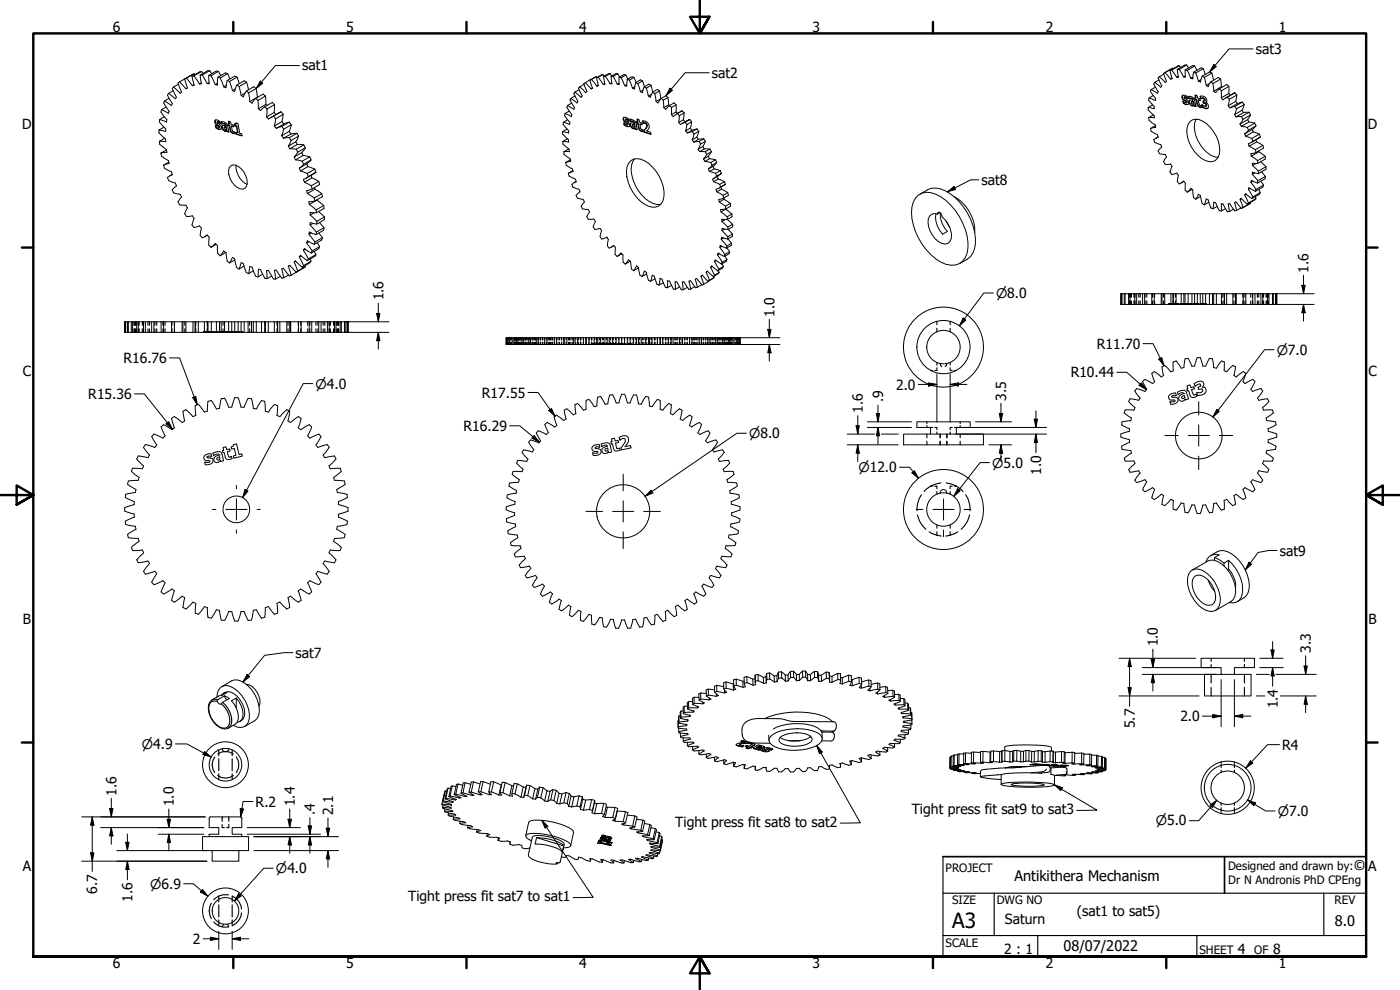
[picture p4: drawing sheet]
<svg xmlns="http://www.w3.org/2000/svg" width="420mm" height="297mm" viewBox="0 0 420 297" stroke-linecap="round" stroke-linejoin="round" font-family="sans-serif">
<defs><g id="words">
<text font-size="6.3" x="285.8" y="278.5">A3</text>
<g font-size="4.4">
<text x="406.2" y="260.9">©</text>
<text x="304.5" y="264.3">Antikithera Mechanism</text>
<text x="400.6" y="277.8">8.0</text>
<text x="319.2" y="285.4">08/07/2022</text>
</g>
<g font-size="4.2">
<text x="33.9" y="9.6">6</text>
<text x="103.8" y="9.6">5</text>
<text x="173.9" y="9.6">4</text>
<text x="243.8" y="9.6">3</text>
<text x="313.9" y="9.6">2</text>
<text x="383.8" y="9.6">1</text>
<text x="376.9" y="16.2">sat3</text>
<text x="90.7" y="21.2">sat1</text>
<text x="213.7" y="23.4">sat2</text>
<text x="6.6" y="38.7">D</text>
<text x="410.5" y="38.7">D</text>
<text x="294.6" y="55.5">sat8</text>
<text x="392.7" y="81.8" transform="rotate(-90 392.7 81.8)">1.6</text>
<text x="115.1" y="90.2" transform="rotate(-90 115.1 90.2)">1.6</text>
<text x="232.4" y="95" transform="rotate(-90 232.4 95)">1.0</text>
<text x="329.2" y="104.6">R11.70</text>
<text x="6.8" y="112.9">C</text>
<text x="37.1" y="108.9">R16.76</text>
<text x="321.4" y="113.2">R10.44</text>
<text x="410.7" y="112.9">C</text>
<text x="26.5" y="119.7">R15.36</text>
<text x="144.7" y="119.3">R17.55</text>
<text x="268.9" y="116.9">2.0</text>
<text x="259" y="123.9" transform="rotate(-90 259 123.9)">1.6</text>
<text x="265" y="120.8" transform="rotate(-90 265 120.8)">.9</text>
<text x="301.9" y="120.2" transform="rotate(-90 301.9 120.2)">3.5</text>
<text x="139.1" y="129.3">R16.29</text>
<text x="312.4" y="142.5" transform="rotate(-90 312.4 142.5)">1.0</text>
<text x="384" y="166.7">sat9</text>
<text x="6.9" y="187.2">B</text>
<text x="410.7" y="187.2">B</text>
<text x="88.7" y="197.3">sat7</text>
<text x="347.5" y="194" transform="rotate(-90 347.5 194)">1.0</text>
<text x="393.4" y="195.9" transform="rotate(-90 393.4 195.9)">3.3</text>
<text x="383.5" y="212.5" transform="rotate(-90 383.5 212.5)">1.4</text>
<text x="340.5" y="218.5" transform="rotate(-90 340.5 218.5)">5.7</text>
<text x="354.2" y="216.4">2.0</text>
<text x="384.8" y="224.9">R4</text>
<text x="34.9" y="238.7" transform="rotate(-90 34.9 238.7)">1.6</text>
<text x="52.2" y="241.9" transform="rotate(-90 52.2 241.9)">1.0</text>
<text x="76.7" y="242">R.2</text>
<text x="88.5" y="241.9" transform="rotate(-90 88.5 241.9)">1.4</text>
<text x="94.5" y="244.5" transform="rotate(-90 94.5 244.5)">.4</text>
<text x="100" y="244.6" transform="rotate(-90 100 244.6)">2.1</text>
<text x="273.6" y="244.3">Tight press fit sat9 to sat3</text>
<text x="202.6" y="248.1">Tight press fit sat8 to sat2</text>
<text x="6.8" y="261.4">A</text>
<text x="410.6" y="261.4">A</text>
<text x="29.2" y="268.1" transform="rotate(-90 29.2 268.1)">6.7</text>
<text x="39.8" y="270.6" transform="rotate(-90 39.8 270.6)">1.6</text>
<text x="122.5" y="270.5">Tight press fit sat7 to sat1</text>
<text x="323.2" y="274.7">(sat1 to sat5)</text>
<text x="301.6" y="277.4">Saturn</text>
<text x="57.9" y="283.2">2</text>
<text x="301.4" y="286.3">2 : 1</text>
<text x="371.5" y="286.2">4</text>
<text x="382.1" y="286.2">8</text>
<text x="33.9" y="290.5">6</text>
<text x="103.8" y="290.5">5</text>
<text x="173.9" y="290.5">4</text>
<text x="243.8" y="290.5">3</text>
<text x="313.9" y="290.5">2</text>
<text x="383.8" y="290.5">1</text>
</g>
<g font-size="4">
<text x="298.9" y="89.4">⌀8.0</text>
<text x="383.2" y="106.4">⌀7.0</text>
<text x="94.7" y="116.6">⌀4.0</text>
<text x="224.8" y="131.5">⌀8.0</text>
<text x="257.6" y="141.7">⌀12.0</text>
<text x="297.8" y="140.3">⌀5.0</text>
<text x="42.6" y="224.7">⌀4.9</text>
<text x="383.5" y="244.8">⌀7.0</text>
<text x="346.8" y="247.7">⌀5.0</text>
<text x="82.8" y="261.9">⌀4.0</text>
<text x="45.1" y="266.6">⌀6.9</text>
</g>
<g font-size="3.5">
<text x="283.8" y="261.7">PROJECT</text>
<text x="368.6" y="260.9">Designed and drawn by:</text>
<text x="368.6" y="265.3">Dr N Andronis PhD CPEng</text>
<text x="285.8" y="271.3">SIZE</text>
<text x="299.1" y="271.3">DWG NO</text>
<text x="400.5" y="271.3">REV</text>
<text x="283.8" y="284">SCALE</text>
<text x="360" y="286.2">SHEET</text>
<text x="376.4" y="286.2">OF</text>
</g>
</g></defs>
<!-- layer: Visible (ANSI) -->
<g fill="none" stroke="#000" stroke-width=".3">
<path d="M353.9 19.7l-2.8 1.5M356.2 19.5h-.6l-2.3 1.3M358.6 19.8l-.6-.1-2.3 1.3M47.7 39v.9l2 1.8v.8l-1.9-.1M47.9 35.8l-.1 .8 1.9 2.1v.7l-2-.4M48.5 32.9l-.2 .7 1.8 2.3-.1 .7-2.1-.8M49.2 38.2l-1.5 .8M49.3 35l-1.4 .8M49.4 30.3l-.3 .6 1.7 2.5-.3 .6-2-1.1M49.9 32.1l-1.4 .8M50.6 28l-.4 .6 1.5 2.5-.3 .6-2-1.4M50.8 29.5l-1.4 .8"/>
<path d="M52 27.2l-1.4 .8M52.1 26.1l-.4 .4 1.3 2.7-.4 .4-2-1.6M53.6 25.3l-1.5 .8M53.9 24.5l1.9 2.2 .5-.3M53.9 24.5l-.5 .4 1.1 2.7-.4 .4-2-1.9M55.4 23.7l.9 2.7M55.4 23.7l-1.5 .8M56 23.4l1.7 2.3M56 23.4l-.6 .3M56.3 26.4l-.3 .1M57.6 22.9l.7 2.7-.6 .1 .5-.3M58.2 22.8l1.7 2.4"/>
<path d="M58.2 22.1l-2.8 1.6M58.2 22.8l-.6 .1M58.5 22.4l-.3-.3-2.2 1.3M60.1 22.5l.4 2.6-.6 .1 .5-.3M60.5 21.4l-.6 .2-2.3 1.3M60.7 22.5l1.5 2.6M60.7 22.5h-.6M60.9 22l-.4-.6-2.3 1.4M62.7 22.6l.1 2.5h-.6l.5-.3M62.7 22.6l.6 .1M62.9 21.2h-.6l-2.2 1.3M63.3 22.7l1.3 2.7"/>
<path d="M63.5 22.1l-.6-.9-2.2 1.3M64.7 36a1.41 1.41 0 0 0 1.1 1.8l.2 .2-.3 .2M64.9 37.8v.5M64.9 38.3l1.4 .5M65.2 36.6l.3-.1 .5 .3M65.4 23.2l-.2 2.3-.6-.1 .6-.4M65.4 23.2l.7 .2M65.5 37.8l.2 .5-1.1-.6 .2 .7 .1-.1M65.6 21.4l-.7-.1-2.2 1.3M65.8 36.9l-.6-.3 .2 .5a1.04 1.04 0 0 1 .9 .7 1.04 1.04 0 0 1-.3 1l-1.2-.4M66 36.8l.1 .3M66 36.8l.1 .1"/>
<path d="M66.1 23.4l1 2.7M66.1 23.4l2.2-1.3 .7 1.6M66.1 37.1h.1a1.21 1.21 0 0 0-1.3-1.1 .89 .89 0 0 0-.4 .8 .89 .89 0 0 0 .6 .8l.6 .1M66.3 22.7l-.7-1.3-2.3 1.3M66.5 37.2l.3-.1zM66.5 37.2l-.1-.7 .7 .1a1.55 1.55 0 0 1 1.2 1.2l.4 1.9-.7-.3M66.6 36.5l.1 .6M66.8 37.1l.8 .1 .3 .4-.8-.5-.5 .1M66.8 37.6a1.19 1.19 0 0 0 1.1 1.7M67.4 38.2h.4M67.4 38.2v.5l.5 .1M67.5 38.1h.4"/>
<path d="M67.5 38.1l-.1 .1M67.5 38.1l-.2 .1M67.7 37.7l-.9-.1a1 1 0 0 0 0 1.3 1 1 0 0 0 1.3 .2l-.1 .3v-.3M67.8 38.2l.3 .5-.2 .1zM68.1 38.7l-.3 .1M68.2 24.2l-.4 2.1-.7-.2 .8-.5M68.2 39.4l.5 .1M68.2 24.2l.7 .3M68.3 22.1l-.7-.2-2.2 1.3M68.6 37.1l.1 .4-.2 .1v-.6l.2 .1M68.7 36.4v.7l-.2-.7 .7 .1 .1 .8 .7 .2 .1 .5-.6-.1M68.7 37.5l.3 .1h-.5"/>
<path d="M68.8 37.7a2.3 2.3 0 0 0 1.2 2.4h.5l-.1-.5-.6-.3-.3-1.4M68.9 24.5l.9 2.7M68.9 24.5l2.3-1.4 .6 2M69 37.6a2.42 2.42 0 0 0 .7 2.2l.7 .2M69.5 37.9h.6M70.4 37.7l-.1-.5h.4l.1-.3 .6 .2 .6 2.9 .6 .2v.6l-1.7-.5 .1-.1M70.4 37.2l.1 .5 .6 .1 .4 1.9h-.8l.2 .6M70.5 37.7h-.1l.6 .2M70.6 26.7l-.8 .5M70.9 39.7l.1 .5 1.6 .5M71 36.9l-.3 .3M71 25.6l-.6 1.9-.6-.3"/>
<path d="M71 25.6l.8 .4M71.1 37.8l.2 2M71.2 23.1l-.8-.3-2.2 1.4M71.8 26l.6 2.6M73.9 27.3l-.9 1.8-.6-.5 1.1-.6M73.9 27.3l.7 .5M74 24.7l.6 2.3M74 24.7l-2.2 1.3M74 24.7l-.7-.5-2.3 1.4M74.6 27.8l.4 2.7M76.7 29.5l-1.1 1.5-.6-.5M76.7 29.5l.7 .6"/>
<path d="M76.9 26.6l.4 2.6-2.3 1.3M76.9 26.6l-2.3 1.2M76.9 26.6l-.7-.6-2.3 1.3M77.4 30.1l.2 2.5M79.5 32l-1.3 1.2-.6-.6M79.5 32l.6 .7M79.7 28.8l.1 2.5M79.7 28.8l-2.3 1.3M79.7 28.8l-.7-.6-2.3 1.3M80.1 32.7l-.1 2.4M80.2 31.7l-.4-.4-2.2 1.3M82.1 34.9l-1.5 .8-.6-.6"/>
<path d="M82.1 34.9l2.3-1.3-3.1 1.6M82.1 34.9l.6 .7M82.3 37.8l2.3-1.3 .6 .7-2.3 1.3zM82.4 31.4l-.1 2.4M82.4 31.4l-2.3 1.3M82.4 31.4l-.7-.7-2.2 1.3M82.7 35.6l-.4 2.2M82.8 34.4l-.5-.6-2.3 1.3M84.4 33.6l.6 .7M84.6 38l-1.7 .5M84.6 38l.5 .8M85 34.3l-.4 2.2"/>
<path d="M85 34.3l-2.3 1.3M85.1 38.8l-.6 1.9M86.8 36.6l-1.6 .6M86.8 36.6l-2.2 1.4M86.8 36.6l.6 .9M87.4 37.5l-.6 1.9M87.4 37.5l-2.3 1.3M89.1 40l-1.8 .2M89.1 40l-2.3 1.3M89.1 40l.5 .8M168.9 39.5l-.1 .7 1.8 1.7v.7l-1.7-.2M169.1 36.7l-.1 .7 1.7 1.9-.1 .6-1.7-.4"/>
<path d="M169.6 34.1l-.2 .6 1.6 2-.1 .7-1.8-.7M170.2 38.7l-1.3 .8M170.3 31.7l-.2 .5 1.5 2.2-.2 .6-1.8-.9M170.3 35.9l-1.2 .8M170.8 33.3l-1.2 .8M171.3 29.5l-.2 .5 1.3 2.3-.2 .5-1.9-1.1M171.6 30.9l-1.3 .8M172.6 27.6l-.4 .5 1.2 2.3-.2 .5-1.9-1.4M172.6 28.8l-1.3 .7M173.8 26.9l-1.2 .7M174 26.1l-.4 .3 1.1 2.4-.3 .4-1.8-1.6M175.3 25.3l-1.3 .8"/>
<path d="M175.7 24.8l1.7 1.9M175.7 24.8l-.5 .2 .9 2.5-.3 .3-1.8-1.7M177 24l.8 2.4M177.1 24l-1.4 .8M177.4 26.7l.4-.3-.4 .3M177.5 23.8l1.6 2.1M177.5 23.8l-.5 .2M178.9 23l-1.9 1M179 23.3l.6 2.4-.5 .2 .5-.3M179.2 23.2l-.3-.2-1.4 .8M179.5 23.2l1.6 2.1M179.5 23.2l-.5 .1"/>
<path d="M181 22.4l-2 .9M181.1 22.9l.4 2.4h-.4l.4-.2M181.3 22.8l-.3-.4-1.5 .8M181.7 22.9l1.4 2.2M181.7 22.9h-.6M183.1 22.1h-.5l-1.5 .8M183.4 22.9l.2 2.2h-.5l.5-.2M183.4 22.9h.6M183.6 22.8l-.5-.7-1.4 .8M184 22.9l1.3 2.4M184 22.9l1.4-.8 .6 1M185.4 22.1h-.6l-1.4 .8"/>
<path d="M185.8 23.2v2.1h-.5l.5-.3M185.8 23.2l.6 .1M186.4 23.3l1.1 2.4M186.4 23.3l1.4-.8 .6 1.2M187.3 35.2a1.46 1.46 0 0 0 1.1 1.8l-.1 .4M187.4 36.9l.1 .5M187.5 37.4l.4 .3 .9 .3M187.7 35.8l.4-.1 .4 .3M187.8 22.5l-.6-.1-1.4 .8M188 37l.3 .5-1.1-.7 .1 .7 .2-.1M188.3 23.8l-.2 2.1-.6-.2 .6-.3M188.3 23.8l.6 .2"/>
<path d="M188.4 36.1l-.4-.3-.3 .1 1.1 1 .2 .8-.4 .3-1.3-.5M188.5 36l-.1 .1 .3 .2M188.5 36l.2 .1M188.7 36.3v.1M188.7 36.4a1.16 1.16 0 0 0-1.5-1.2 1.14 1.14 0 0 0 1 1.7M188.9 24l.9 2.4M188.9 24l1.4-.8 .6 1.5M189.1 36.4h.2zM189.1 36.4l-.1-.6 .7 .1a1.53 1.53 0 0 1 1.2 1.3l.3 1.7-.6-.2M189.2 36.4l.7 .1 .4 .5M189.2 35.8l.1 .6 .9 .1 .1 .5M189.4 36.9a1.16 1.16 0 0 0 1.1 1.6"/>
<path d="M189.9 37.4l.5 .1M189.9 37.4v.6h.6M190.1 37.4h.4M190.1 37.4h-.2M190.1 37.4l-.2 .1M190.3 37l-.9-.1a1 1 0 0 0 0 1.3 1 1 0 0 0 1.3 .2l-.1 .3-.1-.2M190.3 23.2l-.6-.2-1.4 .8M190.4 37.5l.1-.1v.6zM190.5 38l-.1 .1M190.6 38h-.1M190.7 38.6l.5 .2M190.8 24.8l-.4 1.9-.6-.3 .7-.3"/>
<path d="M190.8 24.8l.6 .3M191.2 36.4l.1 .5h-.2v-.5l.2 .1M191.3 36.9h.3h-.5M191.3 35.8v.7l-.1-.8 .6 .2 .1 .8 .7 .2 .1 .6-.6-.2M191.4 37a2.29 2.29 0 0 0 1.1 2.4l.5 .1-.1-.6-.6-.3-.2-1.3M191.4 25.1l.8 2.4M191.4 25.1l1.4-.9 .6 1.8M191.6 36.9a2.32 2.32 0 0 0 .6 2.2l.8 .3M192.1 37.3h.6M192.8 24.2l-.6-.3-1.4 .9M193 37.1l-.2-.8a1.63 1.63 0 0 1 1.9 1 1.63 1.63 0 0 1-.6 2l1.1 .4 .2 .6-2.1-.6 .2-.1M193 27l-.8 .5"/>
<path d="M193 36.3l.2 .7M193.1 37l-.1 .1 .3-.1M193.3 26.1l-.5 1.7-.6-.3M193.3 26.1l.7 .3M193.4 39l.1 .6 1.8 .6M193.4 36.9a.89 .89 0 0 1 .9 .7 .89 .89 0 0 1-.5 1l-.4 .4M193.4 39l-.2 .1 .1 .6M193.4 36.9l-.1 .1h.3a.98 .98 0 0 1 .6 .9 .98 .98 0 0 1-.6 .9l-.4 .3M193.4 36.9l-.3 .1M194 26.4l.6 2.4M194 26.4l1.4-.8 .5 2M195.4 25.6l-.7-.3-1.4 .8"/>
<path d="M195.9 27.6l-.7 1.6-.6-.4 .9-.5M195.9 27.6l.6 .5M196.5 28.1l.4 2.3M198 27.3l.3 2.3-1.4 .8M198 27.3l-1.5 .8M198 27.3l-.7-.5-1.4 .8M198.4 29.5l-.9 1.4-.6-.5M198.4 29.5l.7 .5M199.1 30l.1 2.3M200.4 29.2l.3 2.3M200.4 29.2l-1.3 .8M200.4 29.2l-.5-.5-1.5 .8"/>
<path d="M200.9 31.7l-.2-.2-1.5 .8M200.9 31.7l-1.1 1.1-.6-.5M200.9 31.7l.6 .5M201.5 32.2v2.2M202.9 31.4v2.2M202.9 31.4l-1.4 .8M202.9 31.4l-.6-.6-1.4 .9M203.3 34.1l-1.2 .9-.6-.6M203.3 34.1l1.4-.8-1.6 .9M203.3 34.1l.6 .6M203.4 34l-.5-.4-1.4 .8M203.9 34.7l-.2 2"/>
<path d="M204.7 33.3l.6 .6M205.3 33.9l-.2 2M205.3 33.9l-1.4 .8M205.6 36.5l-.5-.6-1.4 .8M205.6 36.7l-1.4 .7-.5-.7M205.6 36.7l1.4-.9-2.4 1.3M205.6 36.7l.6 .7M205.8 39.3l1.4-.9 .5 .7-1.4 .8zM206.2 37.4l-.4 1.9M207 35.8l.6 .8M207.6 36.6l-.4 1.8M207.6 36.6l-1.4 .8"/>
<path d="M207.8 39.5l-1.5 .4M207.8 39.5l.5 .7M209.2 38.7l-1.5 .4M209.2 38.7l-1.4 .8M209.2 38.7l.5 .7M209.7 39.4l-.6 1.7M209.7 39.4l-1.4 .8M344.6 32.2v.8l1.8 1.7v.6h-1.7M344.7 35.3l.1 .8 1.9 1.4 .1 .7-1.5 .4M344.8 29.4l-.1 .7 1.7 1.9v.6l-1.8-.4M345.3 38.6l.2 .8 1.8 1 .3 .8-1.4 .7 .3 .8 1.9 .7 .3 .8-1.1 1 .3 .9 1.8 .3 .4 .7-.9 1.4 .5 .8 1.6-.1 .4 .7-.6 1.7 .6 .8 1.4-.5 .6 .7-.4 1.9 .6 .7 1.3-.9 .5 .6v2.2l.6 .5M345.5 26.9l-.2 .6 1.5 2.1-.1 .6-1.9-.8"/>
<path d="M345.9 31.5l-1.3 .7M346.1 28.6l-1.3 .8M346.2 34.5l-1.5 .8M346.5 24.7l-.3 .5 1.4 2.3-.3 .5-1.8-1.1M346.8 26.1l-1.3 .8M346.8 37.7l-1.5 .9M347.8 24l-1.3 .7M347.9 23l-.3 .4 1.1 2.4-.3 .4-1.9-1.5M349.2 22.3l-1.3 .7M349.7 21.7l1.6 2M349.7 21.7l-.5 .3 .9 2.5-.4 .3-1.8-1.8M351.1 21.2l.6 2.4-.4 .1 .4-.2"/>
<path d="M351.7 21l1.4 2.2M351.7 21l-.6 .2M351.9 20.5l-2.5 1.4M352.1 20.6l-.2-.1-2.2 1.2M353.3 20.8l.4 2.3-.6 .1 .5-.3M353.3 20.8h.6M353.9 20.8l1.3 2.3M354.3 20.2l-.4-.5-2.2 1.3M355 28.6a1.26 1.26 0 0 0 1.1 1.8v.4M355.2 30.5l.1 .4M355.3 30.9l1.3 .4M355.4 29.2l.8 .1"/>
<path d="M355.7 21v2.1h-.5l.5-.3M355.7 21l.6 .1M355.8 30.4l.3 .2-.1 .2-1-.5 .1 .7 .2-.1M356 29.3l-.6-.1 .2 .4a1.05 1.05 0 0 1 1 .7 1.05 1.05 0 0 1-.2 1.1l-1.3-.4M356.2 29.3l.1 .3M356.2 29.3l.1 .1M356.3 21.1l1.1 2.4M356.3 21.1l2.3-1.3 .6 1.3M356.4 29.6l-.2-.7a.94 .94 0 0 0-1.5 0l.3 .9 .9 .5M356.7 20.4l-.5-.9-2.3 1.3M356.7 29.6l.3-.1zM356.7 29.6l-.1-.7h.3a1.51 1.51 0 0 1 1.6 1.2l.4 1.8-.5-.1"/>
<path d="M356.7 28.9l.2 .6M356.8 29.6h.7l.4 .4M357 29.5l.1-.1a.67 .67 0 0 1 1 .6h-.2M357.1 30a1.17 1.17 0 0 0 1 1.7M357.1 36.5a3.1 3.1 0 0 1 3.9-.1 10.2 10.2 0 0 1 4.9 10 2.7 2.7 0 0 1-4.1 1.8 10.4 10.4 0 0 1-5.6-9.7l.3-1.1zM357.6 30.6h.4M357.6 30.6v.5h.6M357.7 30.5h.1M357.7 30.5h.5M357.7 30.5l-.2 .1M357.9 30h-.9a.97 .97 0 0 0 0 1.4 .97 .97 0 0 0 1.4 0v.4l-.1-.3M358 30.6l.2-.1v.6z"/>
<path d="M358.2 21.7l-.2 2-.6-.2 .6-.4M358.2 21.7l.7 .2M358.3 31l-.2 .2M358.5 31.7l.4 .1M358.7 29.3l.2 .5-.2 .1-.1-.6h.2M358.8 28.6v.7l-.2-.8 .6 .1 .3 .8 .5 .2 .2 .6-.6-.2M358.9 29.8h.2l-.4 .1M358.9 21.9l.8 2.4M358.9 21.9l2.2-1.3 .6 1.7M358.9 29.9a2.62 2.62 0 0 0 1 2.2l.8 .2-.1-.6-.6-.3-.4-1.4M358.9 35.8a8.7 8.7 0 0 0 2.3 9 6.2 6.2 0 0 0 4.3 2.4M359.1 29.8a2.32 2.32 0 0 0 .8 2.2l.8 .2"/>
<path d="M359.6 30h.6M360.3 28.9l.2 .7a.66 .66 0 0 1 .8-.1 .66 .66 0 0 1 .3 .7l-.2 .1M360.3 29.7l-.1-.8a1.36 1.36 0 0 1 1.5 .2 1.36 1.36 0 0 1 .3 1.5l-.1 .1M360.4 23.9l-.7 .4M360.5 29.6l-.2 .1 .7-.2 .4 .2v.6M360.5 31.7h.1M360.8 22.8l-.5 1.8-.6-.3M360.8 22.8l.6 .4M360.9 31.5l.1 .6M361 32.1l.7 .4h.8M361.1 20.6l-.6-.3-2.3 1.4M361.1 30.3l.2 .5 .7 .3 .1 .6"/>
<path d="M361.3 30.8l-.1 .1a.78 .78 0 0 1 .8 .8l-.1 .1M361.4 30.3h-.4l.1 .6M361.4 23.2l.6 2.4M362.1 30.6l-.2 .1a1.16 1.16 0 0 1 .4 1.9l-1.4-.4M362.1 31.7a1.08 1.08 0 0 1-1.4-.3l.3 .7M362.1 31.7l-.2 .2M363.4 24.5l-.8 1.5-.6-.4 1.1-.6M363.4 24.5l.6 .5M363.7 21.9l.5 2.2M363.7 21.9l-2.3 1.3M363.7 21.9l-.6-.3-2.3 1.2M364 25l.3 2.3"/>
<path d="M365.9 26.7l-1.1 1.1-.5-.5M365.9 26.7l.6 .5M366.3 23.7l.3 2.3M366.3 23.7l-2.3 1.3M366.3 23.7l-.7-.5-2.2 1.3M366.5 27.2v2.2M366.7 26.2l-.1-.2-2.3 1.3M368.3 29.2l-1.3 .8-.5-.6M368.3 29.2l2.3-1.4-2.8 1.6M368.3 29.2l.6 .6M368.6 31.7l2.2-1.3 .5 .7-2.2 1.3zM368.8 25.9v2.2"/>
<path d="M368.8 25.9l-2.3 1.3M368.8 25.9l-.6-.6-2.3 1.4M368.9 29.8l-.3 1.9M369.2 28.6l-.4-.5-2.3 1.3M370.5 34.4l2.2-1.3 .5 .7-2.3 1.3zM370.6 31.9l-1.5 .5M370.6 31.9l.5 .8M370.6 27.8l.6 .7M371.1 32.7l-.6 1.7M371.2 28.5l-.4 1.9M371.2 28.5l-2.3 1.3M372.2 37.2l2.2-1.3 .4 .7-2.3 1.3z"/>
<path d="M372.5 37.9l1.8 .4M372.6 35l-1.7 .1M372.6 35l.4 .8M372.8 30.6l-1.5 .5M372.8 30.6l-2.2 1.3M372.8 30.6l.6 .8M373 35.8l-.8 1.4M373.4 31.4l-.7 1.7M373.4 31.4l-2.3 1.3M374.3 38.3l.4 .8M374.7 39.1l-1.2 1.1M374.8 36.6l1.8 .3"/>
<path d="M374.9 33.7l-1.7 .1M374.9 33.7l-2.3 1.3M374.9 33.7l.4 .8M375.3 34.5l-.9 1.4M375.3 34.5l-2.3 1.3M376.1 39.6l1.9 .6M376.6 36.9l-2.3 1.4M376.6 36.9l.3 .8M376.9 37.7l-1.1 1.1M376.9 37.7l-2.2 1.4M47.8 42.4l.1 .9 2.1 1.6 .1 .8-1.8 .2M48.3 45.9l.2 .9 2 1.4 .3 .8-1.7 .6"/>
<path d="M49.1 49.6l.3 .9 2 1 .3 .9M49.4 41.5l-1.6 .9M50 45l-1.7 .9M50.7 48.7l-1.6 .9M51.7 52.4l-.7 .4M51.7 52.4l-1.5 .8 .4 1 2 .7 .4 .9-1.3 1.2 .4 .9 2 .4 .4 .8-1.1 1.5 .5 .9 1.9 .1 .5 .8-.9 1.7 .6 .9 1.7-.2 .6 .7-.7 2 .6 .8 1.7-.5 .6 .7-.4 2.1 .6 .8 1.5-.9M69.2 49.8a2.59 2.59 0 0 1 3.3 .9 4.6 4.6 0 0 1 1.1 5.8 2.57 2.57 0 0 1-3.3-1 4.6 4.6 0 0 1-1.1-5.7zM70.9 49.6a6 6 0 0 0 3.3 5.7M84.5 40.7l2.3-1.3 .5 .8-2.3 1.3zM86.5 43.8l2.3-1.3 .4 .8-2.2 1.3zM86.8 41.3l-1.8 .2M86.8 41.3l.6 .8"/>
<path d="M87 44.6l1.9 .2M87.4 42.1l-.9 1.7M88.3 47.1l2.3-1.3 .4 .8-2.3 1.3zM88.7 47.9l2 .5M88.9 44.8l.5 .9M89.2 43.3l1.9 .2M89.4 45.7l-1.1 1.4M89.6 40.8l-.8 1.7M89.6 40.8l-2.2 1.3M89.8 50.4l2.3-1.3 .3 .9-2.2 1.3zM90.2 51.3l2 .8M90.7 48.4l.4 .9"/>
<path d="M91 46.6l2 .5M91.1 49.3l-1.3 1.1M91.1 43.5l-2.2 1.3M91.1 43.5l.6 .9M91.4 54.7l2 1M91.7 44.4l-1.1 1.4M91.7 44.4l-2.3 1.3M92.2 52.1l.3 .9M92.2 58.1l2.1 1.3M92.4 50l2.1 .7M92.5 53l2.3-1.3-3 1.8M93 47.1l-2.3 1.3"/>
<path d="M93 47.1l.3 .9M93.3 52.6l.3 .8-2.2 1.3-.3-.9 1.4-.8M93.3 48l-1.2 1.1M93.3 48l-2.2 1.3M93.4 55.7l.3 1M93.6 53.4l2.1 1M94.3 59.4l.2 .9M94.4 56.2l.1 .6-2.3 1.3-.2-.9 1.7-.5M94.5 56.8l2.1 1.3M94.5 50.7l-2.3 1.4M94.5 50.7l.3 1M95.1 60l-2.3 1.3-.1-.8 1.8-.2"/>
<path d="M95.7 54.4l.2 1-2.2 1.3M95.7 54.4l-2.3 1.3M96.6 58.1l.2 .9-2.3 1.3M96.6 58.1l-2.3 1.3M168.9 42.4l.1 .8 1.8 1.6 .1 .7h-1.7M169.2 45.5l.1 .8 1.9 1.4 .1 .7-1.5 .4M169.8 48.8l.1 .8 1.9 1.1 .2 .8-1.4 .5M170.3 41.6l-1.4 .8M170.6 52l.2 .8 1.9 .9 .2 .8-1.3 .8 .3 .8 1.8 .7 .4 .8-1.2 1 .4 .8 1.7 .4 .4 .8-1 1.2 .4 .8 1.7 .3 .5 .7-.9 1.4 .5 .8 1.6-.1 .5 .7-.7 1.7 .5 .8 1.6-.4 .5 .7-.5 1.8 .5 .7 1.4-.5M170.7 44.7l-1.5 .8M171.2 47.9l-1.4 .9M171.9 51.2l-1.3 .8"/>
<path d="M172.9 54.5l-.6 .3M189.2 48.3a3.6 3.6 0 0 1 4.2-.1 12.1 12.1 0 0 1 5.9 10.7 3.2 3.2 0 0 1-4.8 2.9 11.8 11.8 0 0 1-6.4-11.6l.5-1.1zM190.4 47.7a6.4 6.4 0 0 0-.4 6.4 10.8 10.8 0 0 0 7.2 7.3l1.1-.1M207.7 41.9l1.4-.8 .5 .7-1.4 .9zM208.3 40.2l-.6 1.7M209.5 44.8l1.4-.8 .5 .7-1.5 .8zM209.8 42.4l-1.6 .3M209.8 42.4l.5 .8M209.9 45.5h1.8M210.3 43.2l-.8 1.6M211.2 47.7l1.4-.8 .3 .7-1.4 .9zM211.2 41.6l-1.6 .2"/>
<path d="M211.2 41.6l-1.4 .8M211.2 41.6l.5 .8M211.4 44.7h1.7M211.5 48.5l1.8 .3M211.7 45.5l.4 .8M211.7 42.4l-.8 1.6M211.7 42.4l-1.4 .8M212.1 46.3l-.9 1.4M212.6 50.7l1.4-.8 .3 .8-1.4 .8zM212.9 51.5l1.9 .5M212.9 47.6l1.8 .3M213.1 44.7l-1.4 .8"/>
<path d="M213.1 44.7l.4 .8M213.3 48.8l.4 .8M213.5 45.5l-.9 1.4M213.5 45.5l-1.4 .8M213.7 49.6l-1.1 1.1M214.1 54.5l1.9 .8M214.3 50.7l1.9 .5M214.7 47.9l-1.4 .9M214.7 47.9l.4 .9M214.8 52l.3 .9M214.9 56.8l1.4-.7 .2 .7-1.4 .8zM215.1 57.6l1.9 1"/>
<path d="M215.1 52.9l-1.2 .8 .2 .8 1.5-.8-.3-.8M215.1 52.9l1.4-.9-2.4 1.6M215.1 48.8l-1.1 1.1M215.1 48.8l-1.4 .8M215.6 53.7l1.8 .8M215.7 59.8l1.5-.4 .1 .4-1.4 .8zM216 55.3l.3 .8M216.2 51.2l-1.4 .8M216.2 51.2l.3 .8M216.3 56.1l1.4-.8-1.8 1.1M216.5 56.8l1.9 1M217 58.6l.2 .8"/>
<path d="M217.3 59.8l1.9 1.2M217.4 54.5l-1.4 .8M217.4 54.5l.3 .8M218.4 57.8l.2 .8-1.4 .8M218.4 57.8l-1.4 .8M274.7 59.4a4.7 4.7 0 0 1 6.2-1.1 18.2 18.2 0 0 1 9.6 16.1 4.9 4.9 0 0 1-6.6 4.9 17.7 17.7 0 0 1-10.2-13.7 8.5 8.5 0 0 1 1-6.2zM276.1 58.3a6.7 6.7 0 0 1 8.9-.3 18.3 18.3 0 0 1 7.7 15.1 6.4 6.4 0 0 1-4.7 6M286.3 59a12.1 12.1 0 0 1 6.2 10.8M347.6 41.1l-.8 .5M355.3 54.4l-.8 .5M356.3 57.6l1.1-1.1 .6 .5 .2 2.3 .7 .5M357.8 56.8l-1.5 .8"/>
<path d="M358.9 59.8l.8-1.5 .6 .4 .5 2.4 .6 .4M360.3 59l-1.4 .8M372.2 59.8l.8 2.5M372.6 59.6l-.4 .2 .3-.3 1.8 1.8M373.5 58.5l1.2 2.4M373.5 40.2l2.3-1.4 .3 .8-2.3 1.3zM373.8 40.9l1.9 .7M374 58.3l-.5 .2 .3-.3 1.9 1.4M374.6 56.8l1.4 2.3M374.9 43.9l1.9 1M375.2 56.5l-.6 .3 .3-.5 1.9 1.1M375.4 54.7l1.5 2.1"/>
<path d="M375.5 46.8l1.9 1.4M375.7 41.6l.3 .8M375.8 52.3l1.7 1.9M375.9 49.6l1.8 1.7M376 54.4l-.6 .3 .1-.6 1.9 .8M376 42.4l2.2-1.3-2.7 1.7M376 59.1l-.3 .5M376.6 51.9l-.8 .4 .1-.6 1.8 .4M376.7 59l.2 .6-2.2 1.3M376.8 44.9l.1 .8M376.9 41.9l.2 .7-2.2 1.3-.3-.8 1.4-.7M376.9 59.6l-2.6 1.7"/>
<path d="M376.9 56.8l-.1 .6M377.1 42.6l1.9 1M377.4 48.2l.1 .8M377.5 49h-1.7l.1 .6 1-.5M377.5 54.2l-.1 .7M377.7 51.3v.8M377.8 56.8l.4 1-2.2 1.3M377.8 45.3v.2l-2.3 1.3-.1-.7 1.5-.4M377.8 45.5l1.9 1.4M378 40.2l-2.3 1.4M378 40.2l.2 .9M378.2 57.8l-.2 .5-2.3 1.3"/>
<path d="M378.3 48.5l1.6 1.5M378.4 54.3l.8 1.2-2.3 1.3M378.6 51.5l1.2 1.4-2.3 1.3M379 43.6l.2 .8-2.3 1.3M379 43.6l-2.2 1.3M379.2 55.5l-.2 .6-2.2 1.3M379.7 46.9l.1 .8-2.3 1.3M379.7 46.9l-2.3 1.3M379.8 52.9l-.1 .7-2.3 1.3M379.9 50v.8l-2.2 1.3M379.9 50l-2.2 1.3M62.2 70.5l.6 .7-.1 2.3 .6 .7"/>
<path d="M62.2 70.6l-.7 .4M63.3 74.2l1.3-1.1 .6 .5 .2 2.5 .7 .6M64.9 73.3l-1.6 .9M66.1 76.7l1-1.4 .7 .5 .4 2.6 .7 .5M67.7 75.8l-1.6 .9M68.9 78.9l.9-1.7 .6 .4 .6 2.7 .8 .4M70.5 78l-1.6 .9M73.2 79.8l-1.4 .9M87 79.6l1.9 2.1 .5-.3M87 79.6l-.5 .3 .9 2.7M87 79.6l-.3 .1M88.3 78.6l1.1 2.8"/>
<path d="M88.8 78.4l-.5 .2 .4-.3 2 1.9M89.8 77.1l1.3 2.6M90.3 76.8l-.5 .3 .4-.5 2 1.6M91.1 75.1l1.4 2.6M91.1 79.7l-.4 .5M91.5 79.7l.2 .3-2.3 1.4M91.6 74.8l-.5 .3 .3-.5 2 1.3M92 72.9l1.7 2.4M92.5 77.7l-.3 .5M92.7 72.5l-.7 .4 .2-.7 2.1 1.1M92.7 70.3l1.8 2.3M92.8 61.3l2.1 1.7"/>
<path d="M93 67.5l2 2.1M93.1 77.7l.2 .7-2.2 1.3M93.1 64.5l2 1.9M93.3 78.4l-.3 .5-2.3 1.3M93.4 69.9l-.7 .4 .1-.7 2.1 .8M93.7 75.3l-.3 .6M93.9 67l-.9 .5 .1-.7 2 .4M94.3 75.4l.5 1-2.3 1.3M94.5 72.6l-.2 .7M94.8 76.4l-.3 .5-2.3 1.3M94.9 63l.1 .8M95 63.8l-2-.1 .1 .8 1.1-.6"/>
<path d="M95 69.6l-.1 .8M95.1 60.1l2.1 1.6M95.1 66.4v.8M95.2 72.8l.7 1.2-2.2 1.3M95.6 63.4l1.8 1.7M95.7 69.9l1.1 1.4-2.3 1.3M95.9 66.8l1.3 1.5-2.2 1.3M95.9 74l-.2 .6-2.3 1.3M96.8 71.3l-.2 .7-2.3 1.3M97.2 61.7v.9l-2.2 1.2M97.2 61.7l-2.3 1.3M97.2 68.3v.8l-2.3 1.3"/>
<path d="M97.4 65.1v.8l-2.3 1.3M97.4 65.1l-2.3 1.3M182 71.2l.6 .6-.3 2 .5 .7 1.3-.9 .6 .6-.1 2.2 .6 .5M182 71.2h.1M184.2 73.7l-.8 .5M185.2 76.9l1.2-1 .5 .6 .1 2.2 .7 .5M186.6 76.1l-1.4 .8M187.7 79.2l.9-1.2 .6 .5 .3 2.3 .7 .4M189.1 78.3l-1.4 .9M213.7 80l-.4 .2 .3-.4 1.8 1.5M214.4 78.5l1.3 2.3M214.9 78.2l-.5 .3 .3-.5 1.8 1.2"/>
<path d="M215.3 76.5l1.4 2.2M215.9 76.1l-.6 .4 .2-.6 1.9 1M215.9 60.6l1.8 1.3M216 74.2l1.6 2.2M216.4 63.6l1.8 1.5M216.5 71.8l1.6 2M216.6 73.9l-.6 .3 .2-.6 1.8 .9M216.7 66.4l1.7 1.7M216.7 79.1l.4 .9-1.4 .8M216.7 69.2l1.7 1.8M216.7 78.7l-.2 .5M217.1 80l-.3 .4-1.4 .9"/>
<path d="M217.2 71.4l-.7 .4v-.6l1.9 .5M217.5 68.7l-.8 .5v-.7l1.8 .4M217.6 76.9l.6 1-1.5 .8M217.6 76.4l-.2 .5M217.7 61.9l.2 .8M217.8 62.7l-1.4 .9-.1-.7 1.6-.2M217.8 62.8l1.8 1.4M218.1 73.8l-.1 .7M218.2 74.4l.8 1.2-1.4 .8M218.2 77.9l-.3 .5-1.4 .8M218.2 65.1l.1 .7M218.3 65.8l1.6 1.5-1.5 .8"/>
<path d="M218.3 65.8h-1.7l.1 .6 1-.5M218.4 71v.7M218.4 68.1l.1 .8M218.5 71.7l1 1.3-1.4 .8M218.5 68.8l1.3 1.4-1.4 .8M219 75.6l-.2 .5-1.4 .8M219.2 61l.1 .8-1.4 .9M219.2 61l-1.5 .9M219.5 73l-.1 .6-1.4 .9M219.6 64.2l.1 .8-1.4 .8M219.6 64.2l-1.4 .9M219.8 70.2v.7l-1.4 .8"/>
<path d="M219.9 67.3v.8l-1.4 .8M279 64.8l.6-.5 .8-.2 .9 .1 .1-.3 .3-.2a1.35 1.35 0 0 1 1 1.4 7.4 7.4 0 0 1 2.7 6.7 1.93 1.93 0 0 1-2.9 1.2 7.4 7.4 0 0 1-3.9-7.3zM282.1 63.8l-.8 .4M282.2 63.9a6.9 6.9 0 0 0 2.1 5.6l-1.4 .8a7.2 7.2 0 0 1-2-6.2M283.9 66.3l1.1 1.9M361.4 61.5l.6-1.8 .6 .3 .8 2.4 .6 .2M362.8 60.7l-1.4 .8M364 62.6l.3-2 .5 .2 1.1 2.4 .6 .1M365.3 61.9l-1.3 .7M366.5 63.3v-2.1h.5l1.3 2.3h.6M367.8 62.6l-1.3 .7M370.2 62.8l-1.3 .7"/>
<path d="M371.1 63.1l-.5 .2-1.5-2.2-.5 .1 .3 2.3M372.4 62.4l-1.3 .7M373 62.3l-.4 .3-1.7-2-.4 .1 .6 2.4M374.7 60.9l-.4 .4M375.2 60.8l.1 .2-2.3 1.3M375.3 61l-2.5 1.4M37.4 99.7v-3.2h.2v3.2M37.4 99.7h.1M37.4 96.5h.1M37.4 99.7h14.9M37.4 96.5v3.2M37.6 96.5h.1"/>
<path d="M37.7 99.7v-3.2h.6v3.2M38.3 96.5h.2M38.5 99.7v-3.2h.9v3.2M39.4 96.5h.4M39.8 99.7v-3.2h1.2v3.2M41 96.5h.5M41.5 99.7v-3.2h1.6v3.2M43.1 96.5h.5M43.6 99.7v-3.2h1.9v3.2M45.5 96.5h.7M46.2 99.7v-3.2h2.1v3.2M48.3 96.5h.8"/>
<path d="M49.1 99.7v-3.2h2.4v3.2M51.5 96.5h.8M54.7 96.5h-2.4v3.2M54.7 99.7h1.1M54.9 96.5h-.2v3.2h-2.4M54.9 96.5v3.2M54.9 96.5h.9M57.9 96.5h-2.1v3.2M57.9 99.7h1.6M58.6 96.5h-.7v3.2h-2.1M58.6 96.5v3.2zM58.6 96.5h.9"/>
<path d="M61.3 96.5h-1.8v3.2M61.3 99.7h.9M62.2 96.5h-.9v3.2h-1.8M62.2 96.5h.2v3.2h-.2M62.2 96.5v3.2M62.4 99.7h1M62.4 96.5h1M63.4 99.7h1.5v-3.2h1v3.2h-1M64.9 96.5h-1.5v3.2M65.9 96.5h.5v3.2h-.5M66.4 99.7h1M66.4 96.5h1"/>
<path d="M68.6 99.7v-3.2h1v3.2M68.6 96.5h-1.2v3.2M69.6 96.5h1.9M70.4 96.5v3.2h-3M70.4 99.7h1.1M71.5 99.7h.8v-3.2h1v3.2h-1M71.8 80.7l.6-1.9 .6 .3 .9 2.7 .7 .3M72.3 96.5h-.8v3.2M73.3 96.5h1.2v3.2h-1.2M74.5 99.7h1M74.5 96.5h1M74.6 82.1l.4-2.1 .6 .2 1.1 2.7 .7 .2"/>
<path d="M75.5 99.7h.5v-3.2h.9v3.2h-.9M76 96.5h-.5v3.2M76 81.3l-1.4 .8M76.9 96.5h1.6v3.2h-1.6M77.4 83.1l.2-2.3 .6 .1 1.3 2.6 .6 .1M78.5 99.7h1M78.5 96.5h1M78.8 82.3l-1.4 .8M79.5 96.5h1v3.2h-1zM79.6 96.5v3.2M80.1 83.6l-.1-2.5 .6 .1 1.5 2.5h.6M80.5 96.5h1.8v3.2h-1.8"/>
<path d="M81.5 82.8l-1.4 .8M82.3 96.5h1M83.3 96.5h.7v3.2h-.7zM83.3 96.5v3.2h-1M84 96.5h2.1v3.2h-2.1M84.1 82.9l-1.4 .8M85.1 83.3l-.5 .2-1.7-2.4h-.6l.4 2.6M86.1 99.7h.9M86.1 96.5h.9M86.6 82.5l-1.5 .8M87 96.5h.2v3.2h-.2zM87.2 96.5h2.4v3.2h-2.4"/>
<path d="M87.4 82.6l-.6 .2-1.8-2.3-.5 .2 .6 2.6M89.6 99.7h.8M89.6 96.5h.8M90.4 96.5h2.4v3.2h-2.4zM91.7 80l-4.3 2.6M92.8 99.7h.8M92.8 96.5h.8M93.6 96.5h2.1v3.2h-2.1zM95.7 99.7h.7M95.7 96.5h.7M96.4 96.5h1.9v3.2h-1.9zM98.3 99.7h.5"/>
<path d="M98.3 96.5h.5M98.8 96.5h1.6v3.2h-1.6zM100.4 99.7h.4M100.4 96.5h.4M100.8 96.5h1.3v3.2h-1.3zM102.1 99.7h.3M102.1 96.5h.3M102.4 96.5h1v3.2h-1zM103.4 99.7h.2M103.4 96.5h.2M103.6 96.5h.5v3.2h-.5zM104.1 99.7h.2"/>
<path d="M104.1 96.5h.2M104.3 96.5h.2v3.2h-.2zM104.5 99.7h.1M104.5 96.5h.1M104.5 96.5v3.2M190.2 81.2l.8-1.4 .6 .4 .5 2.4 .6 .4M191.6 80.4l-1.4 .8M192.7 83l.7-1.6 .6 .3 .6 2.4 .6 .3M194.1 82.2l-1.4 .8M195.2 84.4l.5-1.8 .6 .3 .8 2.4 .7 .2M196.6 83.7l-1.4 .7M197.8 85.5l.3-1.9 .6 .2 1 2.4 .6 .1"/>
<path d="M199.1 84.8l-1.3 .7M200.3 86.3l.1-2.1 .6 .2 1.1 2.3 .6 .1M201.5 85.6l-1.2 .7M202.7 86.8l-.1-2.2h.6l1.3 2.3h.5M204 86.1l-1.3 .7M206.3 86.2l-1.3 .7M207.3 86.7l-.6 .1-1.4-2.2h-.5l.2 2.3M208.5 86l-1.2 .7M209.3 86.2l-.5 .1-1.5-2.1-.5 .2 .5 2.3M210.4 82.9l.8 2.4M210.6 85.4l-1.3 .8M210.8 82.6l-.4 .3 .4-.3"/>
<path d="M210.8 82.6l1.7 1.8M211.2 85.3l-.5 .2-1.6-1.9-.4 .2 .6 2.4M211.9 81.7l1 2.4M212.3 81.4l-.4 .3 .4-.3 1.8 1.6M212.6 84.4l-1.4 .9M212.9 84.1l-.4 .3M213.3 80.2l1.1 2.4M214.2 82.9l.1 .4-1.4 .8M214.3 83.3l-1.8 1.1M214.4 82.6l-.3 .4M215.6 81.1l.3 .7-1.5 .8M215.7 80.8l-.3 .5"/>
<path d="M215.9 81.8l-1.8 1.2M336.4 91.3v-3.2h.2v3.2M336.4 91.3h.1M336.4 88.1h.1M336.4 91.3h10M336.4 88.1v3.2M336.6 88.1h.1M336.7 91.3v-3.2h.7v3.2M337.4 88.1h.3M337.7 91.3v-3.2h1v3.2M338.7 88.1h.4M339.1 91.3v-3.2h1.5v3.2"/>
<path d="M340.6 88.1h.5M341.1 91.3v-3.2h1.8v3.2M342.9 88.1h.6M343.5 91.3v-3.2h2.2v3.2M345.7 88.1h.7M348.5 88.1h-2.1v3.2M348.5 91.3h1M348.7 88.1h-.2v3.2h-2.1M348.7 88.1v3.2M348.7 88.1h.8M351.4 88.1h-1.9v3.2M351.4 91.3h1.6"/>
<path d="M352 88.1h-.6v3.2h-1.9M352 88.1l.1 3.2zM352.1 88.1h.9M353 91.3h1.5v-3.2h.8v3.2h-.8M354.5 88.1h-1.5v3.2M355.3 88.1h.3v3.2h-.3M355.6 91.3h1M355.6 88.1h1M357.7 91.3v-3.2h.8v3.2M357.7 88.1h-1.1v3.2M358.5 88.1h1.7M359.3 88.1v3.2h-2.7"/>
<path d="M359.3 91.3h.9M360.2 91.3h.8v-3.2h.8v3.2h-.8M361 88.1h-.8v3.2M361.8 88.1h1.2v3.2h-1.2M363 91.3h.9M363 88.1h.9M363.9 91.3h.3v-3.2h.8v3.2h-.8M364.2 88.1h-.3v3.2M365 88.1h1.6v3.2h-1.6M366.6 91.3h.8M366.6 88.1h.8M367.4 88.1h.7v3.2h-.7z"/>
<path d="M367.5 88.1v3.2M368.1 88.1h1.9v3.2h-1.9M370 91.3h.8M370 88.1h.8M370.8 88.1h.2v3.2h-.2zM371 88.1h2.1v3.2h-2.1M373.1 91.3h.8M373.1 88.1h.8M373.9 88.1h2.1v3.2h-2.1zM376 91.3h.6M376 88.1h.6M376.6 88.1h1.8v3.2h-1.8z"/>
<path d="M378.4 91.3h.6M378.4 88.1h.6M379 88.1h1.4v3.2h-1.4zM380.4 91.3h.4M380.4 88.1h.4M380.8 88.1h1.1v3.2h-1.1zM381.9 91.3h.2M381.9 88.1h.2M382.1 88.1h.7v3.2h-.7zM382.8 91.3h.1M382.8 88.1h.1M382.9 88.1h.3v3.2h-.3z"/>
<path d="M383.2 91.3h.1M383.2 88.1h.1M383.2 88.1v3.2M66.4 119.6l-.6 2.9-.9 .2-.9-1.7a.86 .86 0 0 0-1.1-.7 .86 .86 0 0 0-.6 1.1l-.1 2-.8 .2-1.9-2.3-.9 .4 .2 2.9-.9 .4-1.3-1.4a.87 .87 0 0 0-1.2-.4 .87 .87 0 0 0-.4 1.2l.4 1.9M67.4 119.5l-1 .1M67.4 119.5l1.2 2.7M70.4 119.3h1M70.5 119.3l-.9 2.9h-1M71.4 119.3l.9 2.8 .9 .1M75.5 119.6l-1-.1-1.2 2.7M75.5 119.6l.5 2.9 .9 .2M151.9 101.3v2.1v-2.1h.2v2.1"/>
<path d="M151.9 103.4h.1M151.9 101.3h.1M151.9 103.4h15.1M152.1 101.3h.2M152.3 103.4v-2.1h.4v2.1M152.7 101.3h.3M153 103.4v-2.1h.7v2.1M153.7 101.3h.3M154 103.4v-2.1h1v2.1M155 101.3h.4M155.4 103.4v-2.1h1.3v2.1M156.7 101.3h.4"/>
<path d="M157.1 103.4v-2.1h1.6v2.1M158.7 101.3h.5M159.2 103.4v-2.1h1.8v2.1M161 101.3h.5M161.5 103.4v-2.1h2v2.1M163.5 101.3h.7M164.2 103.4v-2.1h2.1v2.1M166.3 101.3h.7M169.2 101.3h-2.2v2.1M169.2 103.4h.9M169.3 101.3h-.1v2.1h-2.2M169.3 101.3v2.1"/>
<path d="M169.3 101.3h.8M172.1 101.3h-2v2.1M172.1 103.4h1.3M172.6 101.3h-.5v2.1h-2M172.6 101.3v2.1M172.6 101.3h.8M175.1 101.3h-1.7v2.1M175.1 103.4h1.7M175.9 101.3h-.8v2.1h-1.7M175.9 101.3v2.1zM175.9 101.3h.9M176.8 119.8l-.9 .3"/>
<path d="M176.8 119.9l1.5 2.1 .8-.2M176.8 103.4h1.5v-2.1h.8v2.1h-.8M178.3 101.3h-1.5v2.1M179.1 101.3h.3v2.1h-.3M179.4 103.4h.9M179.4 101.3h.9M180.3 103.4h1.3v-2.1h.8v2.1h-.8M181.6 101.3h-1.3v2.1M182.4 101.3h.6v2.1h-.6M183 118.6l-.6 2.6-.8 .1-1-1.9a.83 .83 0 0 0-1.2-.3l-.3 2.7M183 103.4h.9M183 101.3h.9"/>
<path d="M183.8 118.5h-.9M183.9 118.5l1 2.4M184.9 103.4v-2.1h.9v2.1M184.9 101.3h-1v2.1M185.8 101.3h1.7M186.6 101.3v2.1h-2.7M186.6 103.4h.9M187.5 103.4h.8v-2.1h.8v2.1h-.8M188.3 101.3h-.8v2.1M189.1 101.3h1.1v2.1h-1.1M190.2 118.5l-1.1 2.4M190.2 103.4h.9"/>
<path d="M190.2 101.3h.9M190.2 118.5h.9M191.1 103.4h.5v-2.1h.8v2.1h-.8M191.1 118.6l.5 2.6 .8 .1M191.6 101.3h-.5v2.1M192.4 101.3h1.4v2.1h-1.4M193.8 103.4h.8M193.8 101.3h.8M194.6 103.4h.3v-2.1h.8v2.1h-.8M194.9 101.3h-.3v2.1M195.7 101.3h1.6v2.1h-1.6M197.3 119.8l.8 .3"/>
<path d="M197.3 101.3h.8M197.3 119.9l-1.6 2.1M198.1 101.3h.8v2.1h-.8zM198.2 101.3l-.1 2.1h-.8M198.9 101.3h1.8v2.1h-1.8M200.7 103.4h.8M200.7 101.3h.8M201.5 101.3h.5v2.1h-.5zM202 101.3h1.9v2.1h-1.9M203.9 103.4h.8M203.9 101.3h.8M204.7 101.3h.2v2.1h-.2z"/>
<path d="M204.9 101.3h2.1v2.1h-2.1M207 103.4h.7M207 101.3h.7M207.7 101.3h2.1v2.1h-2.1zM209.8 103.4h.7M209.8 101.3h.7M210.5 101.3h2v2.1h-2zM212.5 103.4h.6M212.5 101.3h.6M213.1 101.3h1.7v2.1h-1.7zM214.8 103.4h.5M214.8 101.3h.5"/>
<path d="M215.3 101.3h1.6v2.1h-1.6zM216.9 103.4h.4M216.9 101.3h.4M217.3 101.3h1.3v2.1h-1.3zM218.6 103.4h.4M218.6 101.3h.4M219 101.3h1v2.1h-1zM220 103.4h.3M220 101.3h.3M220.3 101.3h.8v2.1h-.8zM221.1 103.4h.2M221.1 101.3h.2"/>
<path d="M221.3 101.3h.4v2.1h-.4zM221.7 103.4h.2M221.7 101.3h.2M221.9 101.3h.2v2.1h-.2zM222.1 101.3v2.1M341.1 116.6l2.5 .9M341.1 116.6l-.5 .7 1.6 2.1-.5 .7-2.6-.4-.4 .8 1.9 1.8-.3 .8-2.7-.1M346.5 114.5l-.6 .6-1.9-1.1a.85 .85 0 0 0-1.1 .5l1.3 2.3-.6 .6M349.6 109.7l1.8 1.9M349.6 109.6l-.9 .4 .5 2.7-.7 .4-2.1-1.6-.7 .5 .8 2.5M350.9 118.6a2.3 2.3 0 0 1 1.9-.7l.3 .7h-1.1l-.4 .4 .1 .2 1.5 .1a.93 .93 0 0 1-.2 1.6l-.5 .3-1.2 .1-.2-.8 1.5-.1 .1-.2-.4-.2a1.1 1.1 0 0 1-1.6-.5zM352.2 111.2l-.8 .3"/>
<path d="M353.4 117.7l.4-.2a1.51 1.51 0 0 1 2.3 .3l.6 1.9-.9 .3-.1-.3a1 1 0 0 1-1.4 .6 1 1 0 0 1-.3-1.5l1.2-.7-.5-.3-1.1 .6zM354.5 110.5l-1.2-1.8a.85 .85 0 0 0-1.2-.1v2.6M354.8 118.9l.6-.3 .2 .6a.5 .5 0 0 1-.5 .4 .5 .5 0 0 1-.5-.4zM355.2 118.1h.1M355.3 110.3l-.8 .2M355.7 107.7a.97 .97 0 0 1 1.4 .7l.6 1.5 .8-.1 .6-2a.9 .9 0 0 1 1.1-.5l.8 2.5M355.7 107.7l-.4 2.6M356.2 115.8l.9-.3 .3 .8 .9-.3 .2 .7-.9 .2 .5 1.5 .5 .1 .4-.3 .2 .7-.3 .1a1.12 1.12 0 0 1-1.8-.4l-.4-1.4-.3 .1-.2-.6 .3-.1zM358.4 115.1a2.51 2.51 0 0 1 2.6-.5 1.09 1.09 0 0 1-.2 1.5l.6 .1a1.25 1.25 0 0 1 .5 1.4 1.25 1.25 0 0 1-1.1 .9l-1.4 .1-.2-.8a1.16 1.16 0 0 0 1.7-.8l-.3-.3-.9 .2-.2-.7 .8-.3-.1-.6a1.35 1.35 0 0 0-1.6 .6zM361 109.8l.8 .1M361.8 109.9l.9-1.9a.84 .84 0 0 1 1.2-.3l.3 2.6 .8 .2M365 110.5l1.2-1.8a.85 .85 0 0 1 1.2-.1v2.6"/>
<path d="M370 109.6a.95 .95 0 0 1 .6 1.5l-.3 1.6M370 109.7l-1.9 1.8-.7-.3M370.3 112.7l.7 .4 1.7-1.3a.87 .87 0 0 1 1.2 .2l-.9 2.5M373 114.5l.7 .6 1.8-1.1a.84 .84 0 0 1 1.1 .5l-1.2 2.3 .5 .6M375.9 117.5l2.5-.9 .6 .7-1.6 2.1 .4 .7 2.6-.4 .4 .8M41.5 136.8l-.5 .9 2.1 2.1-.4 .8M47 133.5l-.5 .8-1.9-.7a.86 .86 0 0 0-1.2 .2 .86 .86 0 0 0 .2 1.2l1.3 1.5-.5 .8-2.9-.5M48.4 128.1l1.2 2.7M49.1 127.4l-.8 .7M49.5 130.8l-.6 .6-2.2-1-.5-.1-.2 .1-.5 .6 1.5 2.5M52.3 125l2.3 1.8 .8-.5M52.3 125l-.8 .5 .9 2.9-.8 .5-2.5-1.5"/>
<path d="M61.3 136.8a2.19 2.19 0 0 1 2-.6l.2 .7a1.03 1.03 0 0 0-1.4 .3l.4 .2a1.04 1.04 0 0 1 1.4 .6 1.67 1.67 0 0 1-2.3 1.4l-.2-.7 1.5-.1 .1-.2-.3-.2a1.12 1.12 0 0 1-1.5-.7zM63.9 136l.4-.2a1.54 1.54 0 0 1 2.3 .5l.5 1.9-.9 .3-.1-.3a1.01 1.01 0 0 1-1.5 .5 1.01 1.01 0 0 1-.1-1.6l1.2-.6v-.2h-.8l-.8 .4zM65.2 137.4l.7-.3 .1 .6-.4 .3h-.4l-.1-.2zM65.7 136.5h.1M66.9 134.3l.9-.2 .2 .8 .9-.2 .2 .6-.9 .2 .4 1.5 .4 .1 .5-.2 .1 .7-.3 .1a1.14 1.14 0 0 1-1.7-.6l-.3-1.4-.4 .1-.1-.6 .3-.1zM69.3 134.1l.7-.3 .1-.4 .9-.2 .8 3.2 .8-.2 .1 .6-2.5 .7-.2-.7 .8-.2-.5-2-.8 .1zM77 122.7l1.5-2.5 .9 .2 .2 3 .9 .3M82.3 121.3l1 .4-.2 2.9 .9 .4M82.4 121.3l-1.8 2.3M84 125l2.1-2.1 .8 .5-.5 2.9 .8 .5M89.5 125l.9 .5-.9 2.9 .7 .5 2.6-1.5M89.6 125l-2.4 1.8"/>
<path d="M92.3 130.8l.7 .6M92.8 127.4l.7 .7-1.2 2.7M94.8 133.5l.6 .8M95.4 134.3l1.9-.7a.86 .86 0 0 1 1.2 .2 .86 .86 0 0 1-.3 1.2l-1.2 1.5M95.7 130.2l.6 .8-1.5 2.5M95.7 130.3l-2.7 1.2M97 136.5l.4 .8 3-.5 .4 .9M100.8 137.7l-2.1 2.1 .4 .9 3-.2M157.1 135a.99 .99 0 0 0 .2 1.6l1.2 1.1-.4 .8M158 138.5l-2.1-.3a.86 .86 0 0 0-.9 .7l2 1.9-.3 .7h-2.7M161 129.9l1.3 2.3M161.5 129.2l-.6 .7"/>
<path d="M161.6 129.3l2.4 1.1M161.7 132.9l-2-.8a.84 .84 0 0 0-1 .6l1.5 2.2-.1 .2-.4 .5-2.5-.6M162.3 132.2l-.6 .7M164.2 126.8l-.7 .6 1.1 2.4-.6 .6M166.3 125.1l.8 2.5-.6 .5-2.3-1.3M172.6 121.5l.2 2.6-.7 .4-1.6-1.5a.84 .84 0 0 0-1.2 .1l.6 2.6-.7 .5-2.2-1.6-.7 .5M175.9 120.1v2.7l-.8 .3-1.4-1.6a.83 .83 0 0 0-1.2-.1M177.8 134a2.26 2.26 0 0 1 2.1-.5l.1 .7-1-.1-.4 .3 1.5 .4a.99 .99 0 0 1-.4 1.6l-.5 .2h-1.2l-.2-.8 1.2 .2 .5-.4-1.6-.4a.89 .89 0 0 1-.1-1.2zM180.4 133.3l.4-.2a1.52 1.52 0 0 1 2.3 .5l.5 2-.9 .2-.1-.3a1 1 0 0 1-1.5 .5 1 1 0 0 1-.1-1.6l1.2-.6-.5-.3-1.1 .5zM181.7 134.7l.7-.3 .1 .6-.4 .4-.4-.1-.2-.2zM182.2 133.8v.1M183.5 131.7l.9-.2 .2 .8 .9-.1 .1 .6-.9 .2 .4 1.5 .9-.1 .1 .7-.3 .1a1.12 1.12 0 0 1-1.7-.7l-.3-1.3-.3 .1-.2-.7 .4-.1z"/>
<path d="M185.8 131.2a1.66 1.66 0 0 1 2.8 .4 2.94 2.94 0 0 1-1 2.4l1.6-.3 .2 .7-2.9 .6-.1-.6a3.3 3.3 0 0 0 1.2-2.7l-.7-.2-.9 .6zM189.1 120.9h-.8l-.6-2.1a.85 .85 0 0 0-1.1-.5l-.9 2.6h-.8M192.5 121.3l1.2-2.3a.98 .98 0 0 1 1.1 1.2l.1 1.6M194.9 121.8l.8 .2M198.1 120.1v2.7l.8 .3 1.4-1.6a.83 .83 0 0 1 1.2-.1M201.5 121.5l-.3 2.6 .5 .2 .3 .2 1.9-1.9a.99 .99 0 0 1 .6 1.6l-.4 1.5 .7 .5 2.2-1.6 .7 .5M207.7 125.1l-.8 2.5 .7 .5 2.2-1.3M209.4 129.8l.6 .6 2-1a.83 .83 0 0 1 1.1 .5M209.8 126.7a.99 .99 0 0 1 .4 1.7l-.7 1.4M211.7 132.2l.6 .7 2.5-.9a.98 .98 0 0 1 0 1.6l-1 1.3 .5 .7 2.6-.6M213.1 129.9l-1.3 2.4M216 138.5l2.1-.3a.84 .84 0 0 1 .9 .8l-2 1.8 .3 .7"/>
<path d="M216.9 135l.4 .7M217.3 135.8l-1.7 1.9 .4 .8M271.2 130.2h23.9v3.3h-23.9zM279.3 130.2v-1.9h-4.1v-1.7h16v1.7h-4.2v1.9M336.7 134.8l2.7 .4M337.6 138.3h2.7l.3 .8M337.7 123a.98 .98 0 0 0 .5 1.6l1.4 .8-.2 .8-2.1 .3a.84 .84 0 0 0-.7 1l2.4 1.1M339 128.6l-.1 .9-2.5 .7v.9l2.5 .8 .1 .8-2 .9a.85 .85 0 0 0-.3 1.2M339.4 135.2l.2 .8-1.8 1.1a.85 .85 0 0 0-.1 1.3M340.6 139.1l-1.5 1.4a.84 .84 0 0 0 0 1.2M378.9 139.1l1.9 1.8M380 136l1.7 1.1a.85 .85 0 0 1 .2 1.3"/>
<path d="M380 125.4l.2 .8 2.6 .4a.97 .97 0 0 1-.8 1.4l-1.4 .6M380.2 135.2l-.2 .8M380.6 128.6v.8l2.1 .6a.9 .9 0 0 1 .5 1.1l-2.6 .8v.8l2.4 1.2-.2 .9M380.8 120.5l-1.9 1.8 .3 .8 2.7-.1M381.8 138.3h-2.1a.76 .76 0 0 0-.8 .8M381.9 123a.98 .98 0 0 1-.6 1.6l-1.3 .8M382.8 134.8l-2.6 .4M37.6 156.4l.1 1M37.7 148.3l-.1 1 2.7 1.2-.1 .9-1.8 .6a.87 .87 0 0 0-1 .8 .87 .87 0 0 0 1 .9l1.9 .5M37.7 157.4l2.9 .5 .2 .9-1.7 1a.86 .86 0 0 0-.7 1 .86 .86 0 0 0 1.1 .7h2l.1 .3 .1 .6-1.5 1.2a.87 .87 0 0 0-.6 1.1 .87 .87 0 0 0 1.1 .5l2-.2M39.8 140.5l2.9 .2M39.8 140.5l-.4 .9 2.3 1.8-.2 .9-2 .1a.86 .86 0 0 0-1.1 .6 .86 .86 0 0 0 .7 1.1l1.7 .9-.2 1"/>
<path d="M40.2 154.2l.1 .9-2.7 1.3M40.7 147.8l-3 .5M101.2 147.8l3 .5M101.6 154.2v1l2.7 1.2M101.6 151.4l2.8 .9 .1 1-2.9 .9M102.1 140.5l.3 .9-2.3 1.9 .3 .8 3 .2M103.3 144.3l.3 1-2.5 1.5 .1 1M104.1 148.3l.1 1M104.2 156.4v1l-3 .5-.1 .9 2.5 1.6-.3 .9M104.3 149.3l-2.7 1.2v.9M152 155.7v.9M152.1 156.6l2.6 .6 .1 .8"/>
<path d="M152.2 148.5a.99 .99 0 0 0 .9 1.4l1.5 .6-.1 .8-2 .6a.84 .84 0 0 0-.6 1.1l2.5 .8 .1 .9-2.5 1M152.8 145.8l2.2 1.4-.1 .8M152.9 144.9l-.2 .9M153.7 142.3l2.2 1.6-.3 .8-2.6 .2M154 141.5l-.3 .8M154.7 158l-1.9 1a.82 .82 0 0 0-.3 1.2l2.7 .3M154.9 148l-2.6 .5M219.1 148l2.6 .5M219.3 158l1.9 1a.8 .8 0 0 1 .3 1.2l-2.7 .3M220 141.5h-2.6M220 141.5a.98 .98 0 0 1-.5 1.5l-1.3 .9 .2 .8 2.7 .2M221.1 144.9l.2 .9"/>
<path d="M221.3 145.8l-2.3 1.4 .1 .8M221.8 148.5a1 1 0 0 1-.9 1.4l-1.4 .6v.8l2.6 .8a.98 .98 0 0 1-1 1.3l-1.5 .4v.9l2.4 1M222 156.6l-2.6 .6-.1 .8M222.1 155.7l-.1 .9M282.1 148h2M282.1 148a5 5 0 0 0-3.1 7.7 5 5 0 0 0 8.3 0 5 5 0 0 0-3.2-7.7M282.2 148a.99 .99 0 0 1 .9-1.1 .99 .99 0 0 1 1 1.1M341.7 141.2l-2.6 .5M341.7 141.3l.5 .7-1.6 2.1 .5 .7M343.6 143.9l-2.5 .9M343.6 143.9l.6 .7-1.1 1.8a.85 .85 0 0 0 .5 1.2l2.3-1.3 .6 .5M346.5 146.9l-.8 2.5"/>
<path d="M348.5 148.3l.7 .4-.5 2.6 .9 .4 1.8-1.9M348.5 148.3l-2.1 1.6-.7-.6M351.4 149.8l.8 .3M352.1 150.1v2.1a.88 .88 0 0 0 .9 .9l1.5-2.2 .8 .2M355.3 151.1l.4 2.6M361 151.6l-.8 2.5h-.9l-.8-2.6h-.8l-1.2 2.4-.8-.2M361.8 151.5h-.8M367.4 150.1v2.7a.97 .97 0 0 1-1.5-.6l-.9-1.3-.8 .2-.2 2.1a.85 .85 0 0 1-1 .7l-1.2-2.4M370.3 148.7l.5 2.6a.97 .97 0 0 1-1.6-.3l-1.1-1.2-.7 .3M370.3 148.7l.7-.4 2.1 1.6 .8-.6M373 146.9l.9 2.5M375.9 143.9l-.5 .7 1 1.8a.85 .85 0 0 1-.4 1.1l-2.4-1.2-.6 .5"/>
<path d="M377.8 141.3l-.4 .6 1.3 1.7a.87 .87 0 0 1-.3 1.2l-2.5-.9M377.8 141.2l2.6 .5M380.8 140.9l-.4 .8M41 168l.5 .8 2.9-.5 .5 .8-1.3 1.5a.86 .86 0 0 0-.2 1.3 .86 .86 0 0 0 1.2 .1l1.9-.6M42.7 165l.4 .9-2.1 2.1M46.5 171.4l.5 .7M47 172.2l-1 1.6a.86 .86 0 0 0-.1 1.3 .86 .86 0 0 0 1.2 0l1.4-.6a.78 .78 0 0 1 1 .4M48.3 177.6l.8 .6 2.5-1.5 .8 .6-.7 1.9a.86 .86 0 0 0 .2 1.2 .86 .86 0 0 0 1.2-.3l1.5-1.2 .8 .4M49.6 174.9l-1.2 2.7M55.4 179.4l-.5 2.9 .9 .4M86.4 179.4l.5 2.9-.9 .4M87.2 178.9l-.8 .5"/>
<path d="M87.2 178.9l2.4 1.8M92.3 174.9l1.2 2.7M92.8 178.2l-2.6-1.5-.7 .6 .9 2.8-.9 .6M93 174.2l-.7 .7M93 174.2l2.7 1.2M93.5 177.6l-.7 .6M94.8 172.2l1.5 2.5-.6 .7M95.4 171.4l-.6 .7M97 169.1l1.2 1.5a.86 .86 0 0 1 .3 1.3 .86 .86 0 0 1-1.2 .1l-1.9-.6M99.1 165l-.4 .9 2.1 2.1-.4 .9M99.1 165l3 .2M100.4 168.8l-3-.5-.4 .8"/>
<path d="M103.4 161.3l-3 .2-.3 .9 2.3 1.8-.3 1M153.2 162.8a.99 .99 0 0 0 1.3 1l1.6-.1M154.3 166.2l.4 .9M154.7 167.1l2.6-.3 .4 .8-1.9 1.9M155.2 160.5l.2 .8-2.2 1.5M155.8 169.5l.4 .8M156.1 163.7l.3 .8-2.1 1.7M158.9 169.8l.4 .8M158.9 169.8l-2.6 .5M159.3 170.6l-1.4 1.6a.82 .82 0 0 0 .2 1.2l2.6-.8 .5 .7-1.4 2.3M159.8 175.6a.98 .98 0 0 0 1.5 .3l1.5-.7 .6 .7-1 1.9a.82 .82 0 0 0 .4 1.1M162.9 178.9l2.3-1.3 .6 .6-.9 2.4"/>
<path d="M167.8 179.7l.7 .5-.6 2.1a.85 .85 0 0 0 .6 1M167.8 179.8l-1.7 1.2a.88 .88 0 0 1-1.2-.3M206.2 179.7l-.7 .5M206.3 179.8l1.7 1.2a.84 .84 0 0 0 1.2-.3M211.2 178.9l-2.4-1.3-.6 .6 .9 2.5M214.3 175.6a.98 .98 0 0 1-1.6 .3l-1.5-.7-.6 .7 1 1.9a.82 .82 0 0 1-.4 1.1M214.7 170.6l1.4 1.6a.81 .81 0 0 1-.2 1.2l-2.6-.8-.5 .7 1.4 2.3M218.2 169.5a.98 .98 0 0 1-1.5 .7l-1.6-.4-.4 .8M218.8 160.5l-.2 .8 2.2 1.5M219.3 167.1l-2.6-.2-.4 .7 1.9 1.9M219.7 166.2l-.3 .9M220.6 163.7h-2.7l-.3 .8 2.1 1.7"/>
<path d="M220.8 162.8l-.2 .9M357.5 171.2a3.4 3.4 0 0 1 4.1 .4 10.8 10.8 0 0 1 4.6 9 2.89 2.89 0 0 1-1.6 2.6 2.89 2.89 0 0 1-3-.2 10.3 10.3 0 0 1-5.1-10l.4-1zM358.6 172.9a2.84 2.84 0 0 1 3.4 .6 7.4 7.4 0 0 1 2.7 6.7 1.9 1.9 0 0 1-2.7 1.3 7.1 7.1 0 0 1-3.9-7.9zM362.6 174.1a6.2 6.2 0 0 0 1.9 3.2M363.3 166.7a5 5 0 0 1 7.5 .3 12.3 12.3 0 0 1 4.1 9.7 4.6 4.6 0 0 1-3.6 3.8M364.5 168.1h-1.5l-.6 .3-4.6 2.6M364.5 168.1l.9 .4 1.9 1.3M364.5 168.1v-.8l1.4-.8a3.1 3.1 0 0 0-4 2.2M364.5 167.3l2.8 1.6M367.3 169.8a10.3 10.3 0 0 1 3.3 9.2l-.5 .9-.7 .6-4.6 2.7M367.3 169.8v-.9l1.4-.8v2.6l-.4 .2M368.7 170.7a7.8 7.8 0 0 1 2.1 5.7"/>
<path d="M368.7 168.1a11.9 11.9 0 0 1 4.1 10 3 3 0 0 1-3.9 2.7M62.2 182.3l-.9-.3-1.8 2.3-.9-.3 .1-3-.8-.4-2.1 2.1M62.2 182.3l.1 2a.86 .86 0 0 0 .6 1.1 .86 .86 0 0 0 1.1-.7l.9-1.7M64.9 183l.9 .1 .6 3M68.6 183.5h.9l1 2.8M68.6 183.5l-1.2 2.7-1-.2M70.4 186.3h1M73.2 183.5h-.9l-.9 2.8M73.3 183.5l1.2 2.7M75.5 186l-1 .2M76.9 183l-.9 .1-.5 3M80.5 182l-.9 .3-.2 2.9-.9 .3-1.5-2.5"/>
<path d="M80.6 182l1.8 2.3M84 180.6l-.9 .4 .2 3-1 .3M84 180.6l2.1 2.1M171.3 182l-.7-.4-2 1.7M171.3 182l-.3 2.1a.82 .82 0 0 0 .7 .9l1.9-1.9M173.6 183.1l.7 .3-.1 2.2a.83 .83 0 0 0 .8 .8l1.7-2.1 .8 .3M177.5 184.6l.2 2.7M184.1 185.9l-.9-.1-1.2 2.4a.98 .98 0 0 1-1.1-1.2l-.1-1.6-.9-.2-1.1 1.9a.87 .87 0 0 1-1.2 .2M184.1 185.9l.7 2.6M184.7 188.5h1M188.4 188.5l-1-2.5h-.8l-1 2.5M189.3 188.5h-.9"/>
<path d="M189.9 185.9l-.6 2.6M189.9 185.9l.9-.1 1.2 2.4M192.9 188l-.9 .2M196.4 187.3a.99 .99 0 0 1-1.5-.7l-.8-1.4-.8 .2-.4 2.7M196.5 184.6l-.1 2.7M200.4 183.1l-.7 .4 .1 2.1a.81 .81 0 0 1-.9 .8l-1.6-2.1-.8 .3M202.7 182l.4 2.6a.98 .98 0 0 1-1.6-.3l-1.1-1.2M203.4 181.6l-.7 .4M203.4 181.6l2.1 1.7 .7-.5M205.6 180.2l.6 2.6M360.5 197.5h16v2.8h-6v2h-4v-2h-6zM65.1 209.2a2.89 2.89 0 0 1 1.1-2.9 2.89 2.89 0 0 1 3-.3 10.3 10.3 0 0 1 5.6 9.6 2.87 2.87 0 0 1-1.8 2.5 2.87 2.87 0 0 1-3-.5"/>
<path d="M65.4 209.9l2-1.1 1.4 .8-2.6 1.7a.95 .95 0 0 1-.8-1.4zM66.4 208.6l.4-.5 1.3-.3-1.4 .8a5.8 5.8 0 0 0-3.9 2.4 6.6 6.6 0 0 0 4.5 7.7 5.1 5.1 0 0 0 4.2-2.7 6.8 6.8 0 0 0-2-5.7l1.4-.8M66.5 206l3-1.7a3.8 3.8 0 0 1 4 .7 9.9 9.9 0 0 1 4.1 9.8l-.5 .9-.7 .6-3 1.7M67.1 208a2.46 2.46 0 0 1 3.1 .1 7.2 7.2 0 0 1 3.2 6.7l-.4 .9-1.1 .8M67.4 208.8l.1 .4 .7 .8M70.9 209.5a6.1 6.1 0 0 1 1.6 6.5l-.6 .5-.8 .2M70.9 209.5v2.9M73.9 205.3a5.3 5.3 0 0 1 3.8 6.6M203.5 216.3v2.2M203.5 218.5l2.6 .2v.4l-2.4 .5M203.5 218.1v.4M203.7 216.2l-.2 .1v1.8"/>
<path d="M203.7 218.5v1.1M203.7 217l2.4 .4M203.7 219.6l.1 .3 2.6 .2 .1 .3-2.3 .6M203.8 214.8l-.1 2.2M203.8 216.6l-.1 .4M204.2 214.7l-.4 .1v1.8M204.2 219.9v1.1M204.2 215.5l2.3 .5-.1 .4v-.4M204.3 213.3l-.2 .4 .1 1.8M204.4 215.2l-.2 .3M205.1 214.1l2.2 .6-.3 .3v-.4M205.1 213.3h-.8l.1 1.9"/>
<path d="M205.3 211.9l-.3 .4 .1 1.8M205.4 213.8l-.3 .3M206.1 217.4v.3v-.3M206.1 217.7l-2.6 .4M206.3 211.9h-1l.1 1.9M206.3 212.7l2 .6-.3 .4v-.4M206.4 216.4l-2.6 .2M206.6 210.5l-.4 .4 .1 1.8M206.7 212.4h2.6M206.7 212.4l-.4 .3M207 215l-2.6 .2M207.9 210.5h-1.3l.1 1.9"/>
<path d="M207.9 211.4l1.8 .7-.4 .3v-.5M208 213.7l-2.6 .1M208.3 209.2l-.5 .3 .1 1.9M208.3 211l2.6 .2M208.3 211l-.4 .4M209.8 209.2h-1.5v1.8M209.8 210l1.6 .9-.5 .3v-.5M210.3 207.9l-.6 .3 .1 1.8M210.3 209.7l2.6 .3M210.3 209.7l-.5 .3M212 208.1l-1.7-.2v1.8M212 208.9l1.4 .8-.5 .3-.1-.6"/>
<path d="M212.6 206.7l-.7 .3 .1 1.9M212.6 208.6l2.4 .3M212.6 208.6l-.6 .3M214.5 207l-1.9-.3v1.9M214.5 207.7l1.1 .9-.6 .3v-.7M215.1 205.6l2.1 .5M215.1 205.6v1.9M215.1 205.6l-.7 .3 .1 1.8M215.1 207.5l2.4 .4M215.1 207.5l-.6 .2M217.2 206.7l.9 1-.6 .2-.1-.9M217.9 204.6l2.1 .6"/>
<path d="M217.9 204.6v1.9M217.9 204.6l-.7 .3v1.8M217.9 206.5l2.2 .5M217.9 206.5l-.7 .2M220.2 205.2l-.1 1.8M220.2 205.8l.6 1-.7 .2M220.9 203.8l2 .6M220.9 203.8l.1 1.8M220.9 203.8l-.8 .2 .1 1.8M221 205.6l2 .6M221 205.6l-.8 .2M223.4 204.3l-.5 .1 .1 1.8"/>
<path d="M223.4 205l.3 1.1-.7 .1M224.1 203l1.8 .8M224.1 203l.1 1.8M224.1 203l-.8 .2 .1 1.8M224.2 204.8l1.8 .8M224.2 204.8l-.8 .2M226.6 203.6l-.7 .2 .1 1.8M226.7 204.4l.1 1-.8 .2M226.7 204.4v-1.8v2.2M227.5 202.4l1.6 .8M227.5 202.4v1.8M227.5 202.4l-.8 .2"/>
<path d="M227.5 204.2l1.7 .8M227.5 204.2l-.8 .2M229.5 215.6a25.1 25.1 0 0 1 18.4-.4l2 1.4M229.9 203.1l-.8 .1 .1 1.8M230 204.9l-.8 .1M230.1 202l-.2 1.1 .1 1.8M230.1 202l.1 1.9M230.2 203.9l-.2 1M231 201.9l1.3 .9M231 201.9v1.8M231 201.9l-.9 .1M231 203.7l1.4 .9"/>
<path d="M231 203.7l-.8 .2M232.1 218.7a16 16 0 0 1 13.2-.4l1.3 1.3v-.3M232.3 202.8l.9-.1v1.8l-.8 .1zM233.6 201.7l-.4 1M233.6 201.7l.1 1.8M233.7 203.5l-.5 1M234.5 201.6l1.2 1M234.5 201.6l.1 1.8M234.5 201.6l-.9 .1M234.6 203.4l1.1 1M234.6 203.4l-.9 .1M235.7 202.6l.8-.1 .1 1.8-.9 .1z"/>
<path d="M237.2 201.5l-.7 1M237.2 201.5l.1 1.8M237.3 203.3l-.7 1M238.1 201.4l.9 1M238.1 201.4l.1 1.8M238.1 201.4l-.9 .1M238.2 203.2l.9 1M238.2 203.2l-.9 .1M239 202.4h.9v1.8h-.8zM240.8 201.4l-.9 1M240.8 201.4l.1 1.8M240.8 201.4h1"/>
<path d="M240.9 203.2l-1 1M240.9 203.2h.9M241.8 201.4l.6 1M241.8 201.4v1.8M241.8 203.2l.6 1M242.4 202.4h.8v1.8h-.8zM244.4 201.5l-1.2 .9M244.4 201.5l.1 1.8M244.4 201.5h.9M244.5 203.3l-1.3 .9M244.5 203.3h.9M245.3 201.5l.4 1.1"/>
<path d="M245.3 201.5l.1 1.8M245.4 203.3l.3 1.1M245.7 202.6h.8v1.9l-.8-.1zM246.5 219.3l3.4 .1a1.52 1.52 0 0 0 1.1-1.3 1.52 1.52 0 0 0-.8-1.5l-12.6-.2-3.2-.7-6.6-.1a4.9 4.9 0 0 0-5 2.4 3.4 3.4 0 0 0 2.9 4.9l5.4 .1M246.7 219.3l.1 2.3M246.7 219.7h2.7a1.41 1.41 0 0 1 1.1 1.1 1.41 1.41 0 0 1-.7 1.4l-3.2 .1M247.9 201.7l-1.4 .9M247.9 201.7l.1 1.8M247.9 201.7h.9M248 203.5l-1.5 1M248 203.5l.9 .1M248.9 203.6l-.1-1.9 .2 2.5"/>
<path d="M249 202.8l.7 .1v1.9l-.7-.1-.1-1.1M250.4 219.3l-.4 .5M251.4 202l-1.7 .9M251.4 202l.1 1.9M251.4 202l.8 .2M251.5 203.9l-1.8 .9M251.5 203.9l.8 .1M252.2 202.2l.1 1.8M252.3 203.3l.5 .1v1.8l-.7-.1 .2-1.1M254.7 202.6l-1.9 .8M254.7 202.6l.8 .1v1.8M254.7 202.6v1.8"/>
<path d="M254.7 204.4l-1.9 .8M254.7 204.4l.8 .1M255.5 203.9h.2l.1 1.9-.7-.2 .4-1.1M257.8 203.2l-2.1 .7M257.8 203.2l.7 .2 .1 1.9M257.8 203.2l.1 1.8M257.9 205l-2.1 .8M257.9 205l.7 .3M258.6 205.3l-.7 1 .6 .2v-1M260.7 204l-2.1 .6M260.7 204l.7 .2 .1 1.9M260.7 204l.1 1.9"/>
<path d="M260.8 205.9l-2.3 .6M260.8 205.9l.7 .2M261.5 206.1l-1 1 .6 .2v-.7M261.5 205.3l1.9-.4v1.9M263.4 204.9l.6 .3 .1 1.8M263.4 206.8l-2.3 .5M263.4 206.8l.7 .2M264.1 207l-1.3 1 .6 .2v-.6M264.1 206.2l1.7-.2 .1 1.8M265.8 206l.6 .2v1.9M265.9 207.8l-2.5 .4M265.9 207.8l.5 .3"/>
<path d="M266.4 207.2l1.5-.1 .1 1.8M266.4 208.1l-1.4 .9 .4 .2v-.5M267.9 207.1l.5 .3 .1 1.8M268 208.9l-2.6 .3M268 208.9l.5 .3M268.5 209.2l-1.7 .9 .4 .3v-.5M268.5 208.4l1.2-.1 .1 1.8M269.7 208.3l.5 .3v1.9M269.8 212.8h2.7M269.8 210.1l-2.6 .3M269.8 210.1l.4 .4M270.2 210.5l-1.9 .7 .3 .4v-.5"/>
<path d="M270.2 209.6h1l.1 1.8M270.6 214.1l2.6 .1M271.1 215.4l2.5 .2M271.2 216.4v.4l2.5 .3M271.2 216.4h.1M271.2 209.6l.4 .3v1.9M271.3 211.4l-2.7 .2M271.3 211.4l.3 .4M271.6 211.8l-2.1 .7 .3 .3v-.4M271.6 210.9l.8 .1 .1 1.8M272.4 211l.2 .3 .1 1.8M272.5 212.8l.2 .3"/>
<path d="M272.6 219l.1 1M272.7 220l-.3 .4-2.6 .1-.3 .3 2.1 .6M272.7 213.1l-2.3 .7 .2 .3v-.4M272.7 212.3l.5 .1v1.8M273.2 212.4l.1 2.1M273.2 214.2l.1 .3M273.3 218.6l-.1 .3-2.6 .2-.2 .4 2.3 .5M273.3 214.5l-2.3 .6 .1 .3v-.3M273.3 213.8h.3v1.8M273.3 217.5v1.1M273.6 213.8l.1 2.2M273.6 216l.1 1.1"/>
<path d="M273.6 215.6l.1 .4M273.7 217.1l-.1 .4-2.5 .3-.1 .3 2.3 .5M273.7 216l-2.5 .4M366.5 202.3h-5v6.5h14v-6.5h-5M66.7 224.6l.1 .4M66.7 224.7a4.9 4.9 0 0 0-3.1 7.5 4.9 4.9 0 0 0 8.1 0 4.9 4.9 0 0 0-3-7.5M66.7 224.7h2M66.8 225.1a.99 .99 0 0 0 1.7 0M68.7 224.6l-.2 .4M133.3 238.2l-.7 3M133.6 239.7l2.4 .9-.2 .2 .1-.3M133.6 237.3l-.8 3.2"/>
<path d="M133.8 239.5l2.9 .6M133.8 239.5l-.2 .2M134.1 237.3h-.5l-.6 3M134.5 236.5l-.9 3.2M134.7 239l2.2 .9-.2 .2v-.3M135.1 238.8l2.9 .7M135.1 238.8l-.4 .2M135.3 236.6l-.8-.1-.7 3M135.7 235.8l-.3 .2-.7 3M136.3 238.4l2 .9-.3 .2v-.3M136.8 238.3l2.8 .7M136.8 238.3l-.5 .1"/>
<path d="M136.9 236l-1.2-.2-.6 3M137.5 235.2l-.5 .2-.7 3M138.3 238l1.8 .9-.5 .1 .1-.3M138.9 235.6l-1.4-.4-.7 3.1M138.9 237.9l2.8 .8M138.9 237.9l-.6 .1M139.6 234.9h-.6l-.7 3.1M140.8 237.7l1.4 .9-.5 .1v-.4M141.3 235.3l-1.7-.4-.7 3M141.4 237.6l2.7 .9M141.4 237.6l-.6 .1M142.1 234.6h-.7l-.6 3.1"/>
<path d="M143.6 237.6l1.1 .8-.6 .1v-.4M143.6 237.6h.7M144.1 235.2l-2-.6-.7 3M144.3 237.6l2.5 .8M145 234.5l2.2 .8M145 234.5l-.7 3.1M145 234.5h-.8l-.6 3.1M146.7 237.6l.8 .8h-.7l.1-.5M146.7 237.6h.8M147.5 237.6l2.2 .9M148.2 234.6l2.2 .9M148.2 234.6l-.7 3"/>
<path d="M148.2 234.6h-.9l-.6 3M150 237.8l.5 .8-.8-.1M150 237.8l.9 .1M150.5 235.5l-.8 3M150.9 237.9l2.1 .9M151.6 234.8l2 .9M151.6 234.8l-.7 3.1M151.6 234.8l-.9-.1-.7 3.1M153.6 238.1l.2 .8-.8-.1M153.6 238.1l1 .1M154.2 235.8l-.6-.1-.6 3.1M154.6 238.2l1.7 1"/>
<path d="M155.2 235.2l1.8 .9M155.2 235.2l-.6 3M155.2 235.2l-.9-.1-.7 3M157.4 238.6l-.2 .7-.9-.1M157.4 238.6l.7-3-.9 3.4M157.4 238.6l1 .1M157.8 236.2l-.8-.1-.7 3.1M158.1 235.6l.9 .1M158.4 238.7l1.5 1M159 235.7l1.5 .9M159 235.7l-.6 3M160.5 236.6l.9 .2-.7 3-.8-.1z"/>
<path d="M161.3 239.2l-.6 .6M161.3 239.2l1 .2M162 236.2l-.6 .6M162 236.2l-.7 3M162 236.2l1 .2M162.3 239.4l1.1 .9M163 236.4l1.1 .9M163 236.4l-.7 3M164.1 237.3l1 .1-.7 3.1-1-.2zM165.3 240l-.9 .5M165.3 240l.9 .2M165.9 236.9l-.8 .5"/>
<path d="M165.9 236.9l-.6 3.1M165.9 236.9l1 .2M166.9 237.1l.9 .9M166.9 237.1l-.7 3.1M167.8 238l.9 .2-.7 3-.9-.2zM169.9 237.8l-1.2 .4M169.9 237.8l-.7 3.1M169.9 237.8l1 .3M170.9 238.1l.5 .8M170.9 238.1l-.7 3M171.4 238.9l.9 .2-.7 3-.9-.2zM173.8 238.8l-1.5 .3"/>
<path d="M173.8 238.8l-.7 3M173.8 238.8l1 .2M174.8 239l.1 .8M174.8 239l-.7 3.1M174.9 239.8l.9 .3-.7 3-.9-.2zM177.5 239.9l-1.7 .2M177.5 239.9l-.6 3M177.5 239.9l1 .2M204.2 221l.2 .3 2.6 .1 .2 .3-2.1 .7M205.1 222.4l.3 .3h2.6l.3 .3-2 .7M205.1 221.4v1M206.3 223.7l.4 .4 2.6-.2 .4 .3-1.8 .8"/>
<path d="M206.3 222.7v1M207.9 225l.4 .3 2.6-.3 .5 .3-1.6 .9M207.9 224v1M209.7 225.2l.1 1M209.8 226.2l.5 .3 2.5-.4 .6 .2-1.4 1M212 227.3l.6 .3 2.4-.5 .6 .2-1.1 1M212 226.3v1M214.4 227.2l.1 1.1M214.5 228.3l.6 .2 2.3-.5 .7 .2-.9 1M217.2 228v1.2M217.2 229.2l.7 .2 2.2-.7 .7 .2-.6 1M220.1 228.7l.1 1.2"/>
<path d="M220.2 229.9l.7 .2 2-.8 .8 .2-.3 1.1M220.9 223.4l1.8 .5M222.5 222.3l1.1 .3v.2l-1.3-.4 .5-.2 2.3 .6-.4 .2v-.2M222.7 223.9v.2M223 223.8l-.3 .1M223.3 229.4l.1 1.2M223.6 222.8l-1.5 .1a1.02 1.02 0 0 0-1.2 .6l1.8 .6M224.4 224.1l-.5 .3 .7 .2v-.2l-.5-.1M224.6 224.4l.5-.3-.5 .5M224.7 222.8l-2.4 .2-.3 .5M224.7 223l-2.7 .4 .2 .3 1.1 .1-.6 .3M224.9 222.7l-.2 .1"/>
<path d="M225.1 223.1l.6-.1 .9 .3-1.1 .8M225.1 223.2l.6 .2M225.1 224.1l.3 .3h-.3M225.3 223l.3 .1 .1 .2M225.6 224.1l-.2 .1M225.7 223.4l-1 .5-.7-.2-.4 .2 .8 .2v-.2l-.5-.1M226.1 224.4l1.7 .5M226.6 223.3l-1.1 .6 .3 .3-.4 .2M226.6 229.9l.1 .8M227.1 224.4l.1 .2 1.1 .2-.5 .3M227.1 224.2v.2M227.1 224.2l-.1 .3"/>
<path d="M227.4 224l.4-.2-.4 .4zM227.8 224l.8 .1-1.2 .1M227.8 224.9v.2M227.8 223.8h.3M228 224.8l-.2 .1M228.1 223.6v.2l1.3 .2v.3l-.5 .3-1.8-.2M228.1 223.8l.2-.1-.8-.2-1.4 .9a1.48 1.48 0 0 0 1.7 .7M228.2 223.8l.4 .3M228.5 225.1l.3 .1a2.31 2.31 0 0 0 2.1-.1M229.2 224.6l.8 .6M229.4 224.1a2.68 2.68 0 0 1-2.3 .1M229.9 230.3l-.8-.1-1.6 .9-.8-.1v-1l-.7-.1-1.8 .8-.8-.1"/>
<path d="M229.9 230.3v.2M230.2 224.7v-.2l.3-.1 .9 .5M230.7 220.6l.1 1.6M231.3 221a11.9 11.9 0 0 1 8.1-2.4 12 12 0 0 1 6.7 1.8 1.66 1.66 0 0 1-.2 2.8 15.5 15.5 0 0 1-14.1 .5 1.66 1.66 0 0 1-.5-2.7zM231.4 224.9v.2M231.4 224.9v.2l.5-.3a2.31 2.31 0 0 0-2.7-.1l.7 .6-1.1-.4-.5 .3a2.22 2.22 0 0 0 2.7 0l-.7-.6 1.1 .4M231.8 224.7l-.4 .2M234 221.4a8.9 8.9 0 0 1 9.4-.4l.3 .5a2.1 2.1 0 0 1-2.1 2 10.4 10.4 0 0 1-7.2-.5l-.5-.5-.1-.5zM240.1 222.2l-3.2 .1M243.1 220.8v.4a9.4 9.4 0 0 1-9 .1M248.9 229.6l-.1 1.1-.8 .1-1.5-.8-.8 .1-.3 1.1-.9 .1-1.3-1-.8 .1-.6 1.1h-.9l-1-1-.9 .1-.8 1h-.9l-.8-1h-.8l-1.1 1h-.9l-.5-1.1h-.8l-1.4 1-.9-.1-.2-1.1M249 229.6v.4"/>
<path d="M252.2 229.1l.1 .9M255.5 229.4l-.8 .2-1.9-.7-.7 .2 .2 1.1-.9 .1-1.7-.8-.8 .1M255.5 228.2v1.2M258.5 227.4l.1 1.2M258.6 228.6l-.8 .2-2.1-.6-.7 .2 .5 1M261.4 226.5l.1 1.1M261.5 227.6l-.8 .3-2.2-.5-.6 .2 .7 1M264 225.5l.1 1.1M264.1 226.6l-.7 .2-2.3-.4-.7 .2 1.1 1M266.4 224.4v1M266.4 225.4l-.5 .3-2.5-.3-.6 .2 1.3 1M268.4 223.1l.1 1"/>
<path d="M268.5 224.1l-.5 .3-2.6-.2-.5 .3 1.5 .9M270.2 221.8v1M270.2 222.8l-.4 .3-2.6-.1-.4 .3 1.7 .8M271.6 220.4v1M271.6 221.4l-.3 .4h-2.7l-.3 .3 1.9 .7M285.1 230.4l2.6 .3h-2.4M285.1 227.2v3.2M285.3 230.1l2.3 .1M285.3 227.2h-.2v3.2M285.3 230.7l3 .3-2.2 .1M285.3 230.5v.2M285.4 230h2.6"/>
<path d="M285.4 230l-.1 .1M285.5 226.9l-.2 3.2M286 229.8l2.2 .1h-.2M286.1 226.9h-.6l-.1 3.1M286.1 231.1l3.3 .2-1.9 .2M286.1 230.9v.2M286.3 229.7h2.7M286.3 229.7l-.3 .1M286.4 226.5l-.3 .1-.1 3.2M287.4 229.5l1.9 .1h-.3M287.4 226.5h-1l-.1 3.2M287.5 231.5l3.5 .1-1.6 .2"/>
<path d="M287.5 231.2v.3M287.6 230.3l-2.5 .1M287.8 229.4h2.6M287.8 229.4l-.4 .1M287.8 226.2l-.4 .1v3.2M289.2 229.2l1.6 .2-.4-.1M289.2 226.2h-1.4v3.2M289.4 231.8h3.5l-1.2 .3M289.4 231.5v.3M289.7 229.1l2.6 .1M289.7 229.1l-.5 .1M289.8 225.9l-.6 .1v3.2"/>
<path d="M291.5 228.9l1.3 .2-.5 .1v-.1M291.5 226l-1.7-.1-.1 3.2M291.7 231.8v.3M291.7 232.1h2.6M292.2 228.8l2.3 .2M292.2 225.7l2.1 .1M292.2 225.7v3.1M292.2 225.7h-.7v3.2M292.2 228.8l-.7 .1M294.3 228.7l.8 .3h-.6v-.2M295 228.7l2.1 .1M295 228.7h-.7"/>
<path d="M295 225.5l2.1 .2M295 225.5v3.2M295 225.5h-.7v3.2M297.3 228.5l.5 .3h-.7M297.3 225.6l-.2 .1v3.1M298.2 228.5l1.8 .2M298.2 225.3l1.8 .2M298.2 225.3v3.2M298.2 225.3l-.9 .1v3.1M298.2 228.5h-.9M300.5 235.2a47.7 47.7 0 0 1 15.8 .2l.1 .1a41 41 0 0 1-14 .4l-1.6-.3-.4-.2zM300.7 225.5h-.7v3.2"/>
<path d="M300.7 232.4l-5.3 .4-1.1 .3 2 .4 4.1 .4M300.7 228.4v.3h-.7M300.7 228.4v-3.2v3.3M300.7 228.4h.8M301.5 225.2v-1.1a23.9 23.9 0 0 1 8.6-.6l2.8 .2a4.1 4.1 0 0 1 2.7 .6v1.1M301.5 228.4l1.6 .2M301.6 225.2l1.5 .3M301.6 225.2l-.1 3.2M301.6 225.2h-.9M303.1 225.5h.8v3.1h-.8zM303.4 235.4a25.3 25.3 0 0 1 10 0v.1a28.2 28.2 0 0 1-10-.1zM304.2 228.4l-.3 .2"/>
<path d="M304.2 228.4h.9M304.2 225.2l-.3 .3M304.2 225.2v3.2M305.1 228.4l1.2 .2M305.2 225.2l1.1 .2M305.2 225.2l-.1 3.2M305.2 225.2h-1M306.3 225.4h.9l-.1 3.2h-.8zM306.6 230.2l-2.6 .2M307.9 228.4l-.8 .2M307.9 225.2l-.7 .2M307.9 225.2v3.2"/>
<path d="M307.9 228.4h.9M307.9 225.2h.9M308.8 228.4l.8 .2M308.8 225.2l.8 .3M308.8 225.2v3.2M309 230h-3.2l-4.1 .4M309.6 225.5h.8v3.1h-.8zM310.6 229.4h.3h-1.8l2 .1M310.6 229.2v.2l-.8-.1h2.7l-.3 .1M310.7 229.2l.2 .2M310.9 229.3h.1M311.1 229.3h-.2h1"/>
<path d="M311.1 229.3l.7 .1-.7 .1M311.1 229.3v.2M311.5 228.4l-1.1 .2M311.5 228.4l1 .1M311.6 225.2l-1.2 .3M311.6 225.2l-.1 3.2M311.6 225.2h.9M311.9 229.3l.2 .1M312.1 229.3h.1M312.5 228.5l.3 .2M312.5 225.2l.4 .3M312.5 225.2v3.3"/>
<path d="M312.6 231.9v.1a53 53 0 0 0-11.9 .4l-.2 .2-.1 2.8M312.7 229.5v.1M312.8 229.4l2.3 .1-.9 .2M312.8 229.4l1.3 .1M312.9 225.5h.7v3.2h-.8zM313.2 229.6h.6M313.2 229.6h-.4h.3M313.2 229.6l1.2 .1a1.04 1.04 0 0 1 .8 1 1.04 1.04 0 0 1-.8 1.1l-2.5 .2M313.2 229.6l-18 1.3a.8 .8 0 0 0-.9 .6l-.1 1.6M313.2 229.5v.1M313.4 229.6l.6-.1v.2M314.1 230.8l-1.2 .7-3.5 .4"/>
<path d="M314.1 229.5h.1M314.1 229.5l-2.3 .1h.8M314.2 229.4v.1M314.6 229.4l-.6 .1M315.1 228.5l-1.5 .2M315.1 228.5l.9 .1M315.2 230.3h.2v2l1.1 .4-.1 2.8M315.2 225.3l-1.6 .2M315.2 225.3l-.1 3.2M315.2 225.3l.9 .1M315.4 230.4l2.8-.2 1.5 .1 .5 .5v1.3M315.5 229.6h.4"/>
<path d="M315.8 229.5l-.4 .1 1.9-.1-.4 .1M315.8 229.6l-.8 .2 1.4 .1M315.9 229.8h.8l-.3 .1M315.9 229.6h.1M315.9 229.6v.2M316 228.6l.1-3.2v3.3M316.1 225.6l.7 .1-.1 3.2-.7-.1v-.2M316.4 229.8v.1M316.5 229.4l-.6 .2M316.6 229.5v.1h.8M316.6 229.6l-.7 .2M316.7 229.9l2.9-.2-1.5-.1h.3l2.3 .1-1.2 .1 .4 .1-.4 .1z"/>
<path d="M316.9 229.5l.8 .1-.3 .1M316.9 232.6l2.8 .2M318.6 228.7l-1.9 .2M318.6 228.7l.8 .1M318.6 225.5l-1.8 .2M318.6 225.5h.8v3.3M318.6 225.5v3.2M319 229.8v.1M319.4 225.8h.3l-.1 3.3-.7-.1 .5-.2M319.5 229.8h-.5M319.6 229.6h.2M319.6 229.6v.1"/>
<path d="M319.7 232.5v.3M320 231.4l.2 .4-.2 .5-3.6 .3M321.7 228.9l-2.1 .2M321.7 228.9l.8 .1M321.8 225.7l-2.1 .1M321.8 225.7l-.1 3.2M321.8 225.7l.7 .1v3.2M322.3 229.1l-.1 .2M322.5 229l-.9 .2 .6 .1M322.7 232.6l-3.5-.1 .5 .3M322.7 232.3v.3M324.6 229.1l-2.4 .2"/>
<path d="M324.6 226h-2.1M324.6 226h.7l-.1 3.2M324.6 226v3.1M324.6 229.1l.6 .1M325.2 229.2l-1.2 .2 .6 .1v-.2M325.3 226.3h1.8v3.1M325.5 232.4h-3.7l.9 .2M325.5 232.1v.3M326.4 229.8h2.7M327.1 229.4l-2.5 .1M327.1 226.3h.5v3.2M327.1 229.4l.5 .1"/>
<path d="M327.6 229.5l-1.6 .2h.4M327.6 226.6h1.5v3.2M327.7 232.1h-3.5l1.3 .3M327.7 231.9v.2M327.9 230.1h2.6M328.8 230.4h2.7M329.1 229.8l.4 .1M329.1 226.6l.4 .1v3.2M329.3 230.6v.1M329.5 229.9l-1.9 .1h.3M329.5 226.9h1.1l-.1 3.2M329.6 231.8l-3.5 .1 1.6 .2"/>
<path d="M329.6 231.6v.2M330.5 230.1l.3 .1M330.6 226.9l.3 .1-.1 3.2M330.8 230.2l-2.1 .1h.1M330.9 227.3h.6v3.1M330.9 231.5l-3.2 .1 1.9 .2M330.9 231.3v.2M331.5 230.4l.1 .1M331.5 227.3l.2 .1-.1 3.1M331.6 230.5l-2.3 .2M331.7 231.2l-3 .1 2.2 .2M331.7 227.6l.2 .1v3.1l-2.6-.1"/>
<path d="M331.7 230.9v.3M331.9 227.7v3.2l-2.6 .1 2.4 .2M366.5 228.6v1M370.5 228.6v1M60.8 251h13.8v4.2h-13.8zM63.7 255.2v3.2h8v-3.2M72.6 245.5v2.8h-2.9v2h2.9v.7M72.6 245.5l-.4-.4-9.2 .1-.2 .3v2.8h2.9v2h-2.9v.7M132.6 241.2l2.8 .4M132.6 241.2v.3l2.8 .8v.2l-2.6-.2M132.8 242.3l.1 .2 2.8 .7 .2 .3-2.5-.1M132.8 240.5l2.7 .9"/>
<path d="M132.9 241.6l-.1 .7M133 240.3l2.8 .5M133 240.3l-.2 .2M133.4 243.4l.2 .3 2.9 .6 .3 .3-2.3-.1M133.5 242.7l-.1 .7M134.5 244.5l.3 .3 2.9 .6 .3 .3-2 .1M134.6 243.9l-.1 .6M135.4 241.6l.1-.2-.1 .2M136 245.8l.4 .3 2.9 .5 .5 .3-1.8 .1M136.1 245.1l-.1 .7M138 247l.5 .4 2.8 .4 .6 .3-1.6 .3M138.1 246.4l-.1 .6"/>
<path d="M140.3 248.4l.7 .3 3.3 .5-1.3 .4M140.5 247.6l-.2 .8M143 249.6l.8 .4 2.5 .1M143.2 248.9l-.2 .7M146.1 250.9l.8 .3h2.3l.8 .3-.6 .6M146.3 250.1l.7 .3-.9 .5M146.3 250.1l-.2 .8M149.4 252.1l.9 .3 2.1-.1 .8 .3-.2 .7 .9 .3 1.8-.2 .9 .2 .2 .8 .9 .3 1.3-.3M149.6 251.4l-.2 .7M153.1 252.6l-.1 .4M157.8 250.7l.9-4a2.97 2.97 0 0 1 2.8-.6 21.1 21.1 0 0 1 10.1 2.8l.5 .9-.8 3.9M159.5 252.3l-1.5-1-.2-.4 .1-.4a11.5 11.5 0 0 1 7 .1l1.6 .4a9.9 9.9 0 0 1 4.7 2.4v.4l-.4 .4-1.7 .2"/>
<path d="M161 251.3l8.2 2.5-.5 1.9a11.3 11.3 0 0 0-8.1-2.5zM161 251.3a14.7 14.7 0 0 1 8 2.2l.2 .3M166.2 240.2l.9 .8M167.4 258.9l-.4 .3-.2-.2 1.1-.1 .2-.4 1.2-5.2a3.4 3.4 0 0 0-2.5-1.7l-1.3-.4a11.2 11.2 0 0 0-5.5-.3l-.2 .3-1.2 5.2a2.44 2.44 0 0 0 2 1.7l1.3 .5a13.3 13.3 0 0 0 5.2 .6M167.4 258.9h.1M168.5 257.1l1 .2 .6-.6 .8 .1 1.5 1 1 .1 .2-.7 .9 .1 1.7 1 1 .1M169.2 240.9l-1.2 .3M169.2 240.9l1 .2M170.2 241.1l.5 .8M173.1 241.8l-1.5 .3M173.1 241.8l1 .3M173.7 257.2l-.1 .3"/>
<path d="M174.1 242.1l.1 .8M176.9 242.9l-1.8 .2M176.9 242.9l.9 .3M177.2 258.4l-.2-.8 .9 .1 2 .9 .9 .1M177.3 257.7l-.1 .7M177.8 243.2l.7-3.1-.7 3.4M178.4 240.9l.7 .2-.7 3.1-.8-.3 .2-.7M179.5 252.8l3.9 .7M179.7 252.3l.4-.3 3.5 .8v.2l-.8-.2M180 253v.1l.1-.1M180.2 252.8l-.1 .2 3.2 .7M180.2 251.6l1.9 .4"/>
<path d="M180.2 252.8l2.1 .5 .1-.2 .6 .1 .4 .4-.1 .1v-.1M180.3 252.5l-.1 .3 .1-.2-.6-.2-.4 .6 .7 .1M180.3 251.2l.2 .4-.3-.2a1.65 1.65 0 0 1 1.9 .4v.2M180.4 252.3l.1-.2 1.7 .4-.2 .3 .7 .2v-.2l-.6-.1M180.4 252.3l-.6-.2-.1 .2 .7 .1M180.4 252.3v.2M180.4 252.3l1.8 .3M180.5 251.6l-.3-.1-.1 .2 2.4 .6 .8-.2v-.2l-.8-.2M180.5 244.1l-2.1 .1M180.5 244.1l.9 .3M180.6 250.7a2.36 2.36 0 0 0 2.2 .3l.2 .4M180.7 251l1 .4 .9-.2 .4 .2"/>
<path d="M180.8 258.7l-.5-.8 .8 .1 2.2 .9h.8M180.8 250.9l-.1 .1M180.8 251.6l.7 .1M180.8 251.4h.1M180.8 251.4l.8 .1M180.8 251.4v.2M180.9 258l-.1 .7M181.2 250.9l.5-.2-1-.1-.1 .1 .1 .3M181.2 250.9l.3 .2a1.82 1.82 0 0 1 2.1 .4l-.3 .2M181.2 241l-2.1 .1M181.2 241l.8 .3-.6 3.1M181.2 241l-.7 3.1"/>
<path d="M181.3 250.6l-.1 .3M181.5 251.7l.1 .2M181.6 251.5v.4l-.8-.3M181.6 251.5l-.1 .2M181.6 245.3h2.3M181.9 242.1l.4 .1-.7 3.1-.8-.3 .6-.6M182.1 251.9v.1M182.3 242.2l2.3 .1M182.5 251.7h.1M182.5 251.7l.1 .3h-.5M182.7 251.7h.1M182.7 252.8l.1-.2-.1 .4"/>
<path d="M182.7 251.7v.2M182.9 252.5l.8 .3-.1 .2M183 251.4l-.5 .1 .8 .2v-.2M183 251.4l.3 .1M183 253.2v.1M183.3 252l-.3 .1-.9-.1M183.6 251.4l-.3 .1M183.6 252.8h.1M183.9 245.3l.8 .3M184.1 258.9l-.8-.9h.8l2.4 .9h.7M184.3 258.2l-.2 .7M184.5 246.4l2.5 .1"/>
<path d="M184.6 242.3l.8 .3-.7 3M184.6 242.3l-.7 3M187 246.5l.7 .4M187.2 247.6l2.7 .2M187.4 258.2l-.2 .7M187.7 243.5l-2.5-.1-.7 3-.6-.3 .8-.5M187.7 243.5l.7 .3-.7 3.1M187.7 243.5l-.7 3M187.7 246.9l-1.1 .4 .6 .3 .1-.5M188.3 244.6l2.2 .2M189.5 248.7l2.8 .4M189.9 247.8l.6 .3"/>
<path d="M190 258.8l-.6 .1-2.6-.9h-.7l1.1 .9M190.2 258.1l-.2 .7M190.5 248.1l-1.5 .3 .5 .3 .1-.3M190.5 244.8l.7 .3-.7 3M190.5 244.8l-.6 3M191 245.8l2 .3-.7 3M191.5 249.9l2.9 .5M192.3 249.1l.6 .4M192.5 258.5l-.6 .1-2.8-.8-.5 .1 1.4 .9M192.6 257.9l-.1 .6M192.9 249.5l-1.8 .1 .4 .3 .1-.3M193 246.1l.5 .3-.6 3.1"/>
<path d="M193.1 251.1l2.9 .6M193.4 247.1l1.6 .3-.6 3M194.3 252.2l2.9 .6M194.4 250.4l.4 .3M194.4 252l-.1 .2-.2-.3 2.2 .1M194.5 258.1l-.5 .1-2.8-.7-.5 .1 1.8 .9M194.6 257.5l-.1 .6M194.8 250.7l-2.1 .1 .4 .3 .1-.3M195 247.4l.5 .3-.7 3M195.1 253.3l2.9 .7M195.2 253l-.1 .3-.2-.3 2.5 .1M195.3 248.4l1.4 .2-.7 3.1"/>
<path d="M195.5 254.2l2.7 .8M195.5 254v.2l-.1-.2 2.6 .2M196 251.7l.3 .3M196.1 257.5l-.4 .2-2.8-.7-.4 .2 2 .9M196.3 256.9l-.2 .6M196.7 248.6l.3 .3-.7 3.1M196.9 249.6l1 .2-.7 3M197.2 252.8l.2 .3M197.3 256.8l-.3 .2-2.9-.6-.3 .2 2.3 .9M197.4 256.1l-.1 .7M197.9 249.8l.2 .3-.7 3M198 256l-.2 .2-2.8-.5-.2 .2 2.5 .9"/>
<path d="M198 250.8l.6 .1-.6 3.1M198 254v.2M198.1 255.3l-.1 .7M198.2 255.3l-2.8-.4-.1 .2 2.7 .9M198.2 255v.3M198.5 251.9l.3 .1-.6 3M198.6 250.9l.1 .3-.7 3M198.8 252l-.6 3.3M366.5 243.1v1M370.5 243.1v1"/>
<circle cx="283.1" cy="104.1" r="5"/>
<circle cx="283.1" cy="104.1" r="8"/>
<circle cx="283.1" cy="104.1" r="12"/>
<circle cx="359.8" cy="130.7" r="7"/>
<circle cx="70.9" cy="152.8" r="4"/>
<circle cx="187" cy="153.4" r="8"/>
<circle cx="283.1" cy="152.9" r="12"/>
<circle cx="67.7" cy="229.5" r="6.9"/>
<circle cx="368.4" cy="236.4" r="5"/>
<circle cx="368.4" cy="236.4" r="8"/>
<circle cx="368.4" cy="236.4" r="7"/>
<circle cx="67.7" cy="273.3" r="4"/>
<circle cx="67.7" cy="273.3" r="6.9"/>
</g>
<!-- layer: Hidden (ANSI) -->
<g fill="none" stroke="#000" stroke-width=".34">
<path d="M40.3 96.5v1.1M40.3 98.7v1M40.6 96.5v1.1M40.6 98.7v1M40.8 96.5v1.1M40.8 98.7v1M41.5 96.5v1.1M41.5 98.7v1M41.7 96.5v1.1M41.7 98.7v1M42.7 96.5v1.1M42.7 98.7v1"/>
<path d="M43.1 96.5v1.1M43.1 98.7v1M44.4 96.5v1.1M44.4 98.7v1M44.9 96.5v1.1M44.9 98.7v1M46.5 96.5v1.1M46.5 98.7v1M47 96.5v1.1M47 98.7v1M48.9 96.5v1.1M48.9 98.7v1"/>
<path d="M49.5 96.5v1.1M49.5 98.7v1M51.6 96.5v1.1M51.6 98.7v1M52.4 96.5v1.1M52.4 98.7v1M55.5 96.5v1.1M55.5 98.7v1M58.8 96.5v1.1M58.8 98.7v1M61.1 99.7h.1M61.4 99.5v.1"/>
<path d="M61.4 99.7h.1M61.5 99.5v.1M61.5 99.7h.1M61.6 99.5v.1M61.6 99.7h.1M61.7 99.5l-.6 .1M62 99.5l.7 .1M62.1 99.5v.1M62.1 99.7h.1M62.2 96.5v1.1M62.2 98.7v1M62.7 99.7h.1"/>
<path d="M63 99.7h.1M63.3 99.5v.1M63.3 99.7h.1M63.5 99.5v.1M63.5 99.7h.1M63.7 99.5l-.7 .1M63.8 99.7h.1M63.9 99.5v.1M63.9 99.7h.1M64 99.5v.1M64 99.7h.1M64.1 99.5v.1"/>
<path d="M64.1 99.7h.1M64.3 99.5l-.5 .1M64.6 99.5h.9M65.1 99.5v.1M65.1 99.7h.1M65.2 99.5v.1M65.2 99.7h.1M65.7 99.5v.1M65.7 99.7h.1M65.9 99.5v.1M65.9 99.7h.1M66 99.6h.8"/>
<path d="M66 99.7h.1M66.1 99.5v.1M66.1 99.7h.1M66.2 99.5v.1M66.2 99.7h.1M66.8 99.7h.1M66.9 99.5v.1M66.9 99.5h.3M66.9 96.5v1.1M66.9 98.7v1M67.1 99.5v.1M67.1 99.7h.1"/>
<path d="M67.3 99.5v.1M67.3 99.7h.1M67.5 99.5h.8M67.8 99.5v.1M67.8 99.7h.1M68 99.5v.1M68 99.7h.1M68.2 99.5v.1M68.2 99.7h.1M68.6 99.5h.6M68.9 99.5v.1M68.9 99.7h.1"/>
<path d="M69.1 99.5v.1M69.1 99.7h.1M69.3 99.5h.3M69.3 99.5v.1M69.3 99.7h.1M69.4 99.5v.1M69.4 99.7h.1M69.5 99.5v.1M69.5 99.7h.1M69.6 99.5v.1M69.6 99.7h.1M69.8 99.5h.6"/>
<path d="M70 99.5v.1M70 99.7h.1M70.1 99.5v.1M70.1 99.7h.1M70.3 99.5v.1M70.3 99.7h.1M70.7 99.5h.5M70.8 99.5v.1M70.8 99.7h.1M71 99.5v.1M71 99.7h.1M71.5 99.5h.6"/>
<path d="M71.8 99.5v.1M71.8 99.7h.1M72.3 99.5l.4 .1M72.6 99.5v.1M72.6 99.7h.1M72.7 99.7h.1M74.9 96.5v1.1M74.9 98.7v1M79.6 96.5v1.1M79.6 98.7v1M83.1 96.5v1.1M83.1 98.7v1"/>
<path d="M86.4 96.5v1.1M86.4 98.7v1M89.5 96.5v1.1M89.5 98.7v1M90.3 96.5v1.1M90.3 98.7v1M92.3 96.5v1.1M92.3 98.7v1M93 96.5v1.1M93 98.7v1M94.8 96.5v1.1M94.8 98.7v1"/>
<path d="M95.4 96.5v1.1M95.4 98.7v1M97 96.5v1.1M97 98.7v1M97.5 96.5v1.1M97.5 98.7v1M98.8 96.5v1.1M98.8 98.7v1M99.1 96.5v1.1M99.1 98.7v1M100.1 96.5v1.1M100.1 98.7v1"/>
<path d="M100.4 96.5v1.1M100.4 98.7v1M101.1 96.5v1.1M101.1 98.7v1M101.3 96.5v1.1M101.3 98.7v1M101.6 96.5v1.1M101.6 98.7v1M281.2 96.4v1M281.2 98.5v1.1M285.2 96.4v1M285.2 98.5v1.1"/>
<path d="M338.9 88.1v1.1M338.9 90.3v1M339 88.1v1.1M339 90.3v1M339.3 88.1v1.1M339.3 90.3v1M339.6 88.1v1.1M339.6 90.3v1M340.3 88.1v1.1M340.3 90.3v1M340.6 88.1v1.1M340.6 90.3v1"/>
<path d="M341.8 88.1v1.1M341.8 90.3v1M342.2 88.1v1.1M342.2 90.3v1M343.6 88.1v1.1M343.6 90.3v1M344.2 88.1v1.1M344.2 90.3v1M345.9 88.1v1.1M345.9 90.3v1M346.5 88.1v1.1M346.5 90.3v1"/>
<path d="M349.2 88.1v1.1M349.2 90.3v1M350.7 91.1v.2M350.8 91.1h.4v.2M351.1 91.1v.2M351.3 91.1v.2M351.5 91.1h.6M351.6 91.1v.2M352.2 88.1v1.1M352.2 90.3v1M352.3 91.1v.2M352.5 91.1h.4"/>
<path d="M352.6 91.1v.2M352.7 91.1v.2M352.8 88.1v1.1M352.8 90.3v1M353.1 91.1v.2M353.1 91.1l-.1 .2M353.3 91.1h.4v.2M353.4 91.1v.2M353.6 91.1v.2M354 91.1h.9M354.6 91.1v.2M354.8 91.1v.2"/>
<path d="M355.2 91.1v.2M355.4 91.1v.2M355.5 91.1h.6M355.6 91.1v.2M355.7 91.1v.2M355.8 91.1v.2M356.2 91.1v.2M356.2 91.1h.3M356.4 91.1v.2M356.5 91.1v.2M356.7 91.1v.2M356.8 91.1h.4"/>
<path d="M357.1 91.1v.2M357.3 91.1h.4M357.4 91.1v.2M357.6 91.1v.2M358 91.1h.8M358.3 91.1v.2M358.4 91.1v.2M358.5 91.1v.2M358.6 91.1v.2M358.7 91.1v.2M358.9 91.1v.2M359 91.1v.2"/>
<path d="M359.2 91.1v.2M359.4 91.1v.2M359.5 91.1v.2M359.7 91.1v.2M359.9 91.1h-.7v.2M360.3 91.3v-.2h.5v.2M360.4 91.1v.2M360.6 91.1v.2M361 91.1v.2M361 91.1h.3M361.3 91.1h.3M361.3 91.1v.2"/>
<path d="M361.4 91.1v.2M361.8 91.1l.2 .2M366.8 88.1v1.1M366.8 90.3v1M367.4 88.1v1.1M367.4 90.3v1M370.3 88.1v1.1M370.3 90.3v1M373 88.1v1.1M373 90.3v1M373.6 88.1v1.1M373.6 90.3v1"/>
<path d="M375.4 88.1v1.1M375.4 90.3v1M375.9 88.1v1.1M375.9 90.3v1M377.4 88.1v1.1M377.4 90.3v1M377.8 88.1v1.1M377.8 90.3v1M378.9 88.1v1.1M378.9 90.3v1M379.2 88.1v1.1M379.2 90.3v1"/>
<path d="M380 88.1v1.1M380 90.3v1M380.2 88.1v1.1M380.2 90.3v1M380.5 88.1v1.1M380.5 90.3v1M380.6 88.1v1.1M380.6 90.3v1M152 101.3v.7M152 102.7v.7M152.1 101.3v.7M152.1 102.7v.7"/>
<path d="M152.4 101.3v.7M152.4 102.7v.7M152.6 101.3v.7M152.6 102.7v.7M153.2 101.3v.7M153.2 102.7v.7M153.5 101.3v.7M153.5 102.7v.7M154.3 101.3v.7M154.3 102.7v.7M154.4 101.3v.7M154.4 102.7v.7"/>
<path d="M154.5 101.3v.7M154.5 102.7v.7M154.6 101.3v.7M154.6 102.7v.7M154.7 101.3v.7M154.7 102.7v.7M154.8 101.3v.7M154.8 102.7v.7M154.9 101.3v.7M154.9 102.7v.7M155 101.3v.7M155 102.7v.7"/>
<path d="M155.2 101.3v.7M155.2 102.7v.7M155.4 101.3v.7M155.4 102.7v.7M155.6 101.3v.7M155.6 102.7v.7M155.8 101.3v.7M155.8 102.7v.7M156.1 101.3v.7M156.1 102.7v.7M156.3 101.3v.7M156.3 102.7v.7"/>
<path d="M156.4 101.3v.7M156.4 102.7v.7M156.7 101.3v.7M156.7 102.7v.7M157 101.3v.7M157 102.7v.7M157.3 101.3v.7M157.3 102.7v.7M157.6 101.3v.7M157.6 102.7v.7M157.7 101.3v.7M157.7 102.7v.7"/>
<path d="M158.1 101.3v.7M158.1 102.7v.7M158.2 101.3v.7M158.2 102.7v.7M158.5 101.3v.7M158.5 102.7v.7M158.9 101.3v.7M158.9 102.7v.7M159.3 101.3v.7M159.3 102.7v.7M159.7 101.3v.7M159.7 102.7v.7"/>
<path d="M160.2 101.3v.7M160.2 102.7v.7M160.4 101.3v.7M160.4 102.7v.7M160.7 101.3v.7M160.7 102.7v.7M161.2 101.3v.7M161.2 102.7v.7M161.7 101.3v.7M161.7 102.7v.7M162.2 101.3v.7M162.2 102.7v.7"/>
<path d="M162.3 101.3v.7M162.3 102.7v.7M162.8 101.3v.7M162.8 102.7v.7M162.9 101.3v.7M162.9 102.7v.7M163.4 101.3v.7M163.4 102.7v.7M164 101.3v.7M164 102.7v.7M164.5 101.3v.7M164.5 102.7v.7"/>
<path d="M164.9 101.3v.7M164.9 102.7v.7M165.2 101.3v.7M165.2 102.7v.7M165.6 101.3v.7M165.6 102.7v.7M165.8 101.3v.7M165.8 102.7v.7M166.5 101.3v.7M166.5 102.7v.7M167.1 101.3v.7M167.1 102.7v.7"/>
<path d="M167.8 101.3v.7M167.8 102.7v.7M168.5 101.3v.7M168.5 102.7v.7M168.6 101.3v.7M168.6 102.7v.7M169.9 101.3v.7M169.9 102.7v.7M170.6 101.3v.7M170.6 102.7v.7M170.9 101.3v.7M170.9 102.7v.7"/>
<path d="M171.3 101.3v.7M171.3 102.7v.7M171.7 101.3v.7M171.7 102.7v.7M172.8 101.3v.7M172.8 102.7v.7M173.6 101.3v.7M173.6 102.7v.7M174.2 101.3v.7M174.2 102.7v.7M174.3 101.3v.7M174.3 102.7v.7"/>
<path d="M175 101.3v.7M175 102.7v.7M175.9 101.3v.7M175.9 102.7v.7M176.7 101.3v.7M176.7 102.7v.7M177.5 101.3v.7M177.5 102.7v.7M177.6 103.2h.6M177.6 101.3v.7M177.6 102.7v.7M177.8 103.2h.1"/>
<path d="M177.8 103.3v.1M177.9 103.2h.1M177.9 103.3v.1M178 103.2h.1M178 103.3v.1M178.5 103.2h.7M178.5 101.3v.7M178.5 102.7v.7M178.6 103.2h.1M178.6 103.3v.1M179 101.3v.7M179 102.7v.7"/>
<path d="M179.1 103.2h.1M179.1 103.3v.1M179.5 103.2h.6M179.5 103.2h.1M179.5 103.3v.1M179.9 103.2h.1M179.9 103.3v.1M179.9 101.3v.7M179.9 102.7v.7M180 103.2h.1M180 103.3v.1M180.2 103.2h.1"/>
<path d="M180.2 103.3v.1M180.3 103.2h.5M180.4 103.2h.1M180.4 103.3v.1M180.6 103.2h.1M180.6 103.3v.1M180.7 103.2h.1M180.7 103.3v.1M180.8 101.3v.7M180.8 102.7v.7M181.1 103.2h.9M181.1 101.3v.7"/>
<path d="M181.1 102.7v.7M181.5 103.2h.1M181.5 103.3v.1M181.7 103.2h.1M181.7 103.3v.1M182.1 101.3v.7M182.1 102.7v.7M182.2 103.2h.1M182.2 103.3v.1M182.4 103.2h.1M182.4 103.3v.1M182.5 103.2h.1"/>
<path d="M182.5 103.3v.1M182.6 103.2h1.2M182.6 103.2h.1M182.6 103.3v.1M182.7 103.2h.1M182.7 103.3v.1M183.3 101.3v.7M183.3 102.7v.7M183.3 103.2h.1M183.3 103.3v.1M183.5 103.2h.1M183.5 103.3v.1"/>
<path d="M183.6 103.2h.1M183.6 103.3v.1M183.7 103.2h.1M183.7 103.3v.1M183.8 103.2h.1M183.8 103.3v.1M184.1 101.3v.7M184.1 102.7v.7M184.1 103.2h.8M184.4 103.2h.1M184.4 103.3v.1M184.6 103.2h.1"/>
<path d="M184.6 103.3v.1M184.7 101.3v.7M184.7 102.7v.7M185.2 103.2h.5M185.5 103.2h.1M185.5 103.3v.1M185.6 103.2h.1M185.6 103.3v.1M185.7 101.3v.7M185.7 102.7v.7M185.8 103.2h.4M185.8 103.2h.1"/>
<path d="M185.8 103.3v.1M185.9 103.2h.1M185.9 103.3v.1M186 103.2h.1M186 103.3v.1M186.1 103.2h.1M186.1 103.3v.1M186.4 103.2h.1M186.4 103.3v.1M186.5 103.2h.1M186.5 103.3v.1M186.6 103.2h.9"/>
<path d="M186.6 101.3v.7M186.6 102.7v.7M187.4 101.3v.7M187.4 102.7v.7M187.6 103.2h.1M187.6 103.3v.1M187.7 103.2h.1M187.7 103.3v.1M188.1 103.2h.7M188.4 101.3v.7M188.4 102.7v.7M188.7 103.2h.1"/>
<path d="M188.7 103.3v.1M189.1 103.2h.3M189.2 103.2h.1M189.2 103.3v.1M189.3 101.3v.7M189.3 102.7v.7M189.4 103.2h.1M189.4 103.3v.1M189.9 101.3v.7M189.9 102.7v.7M190.8 101.3v.7M190.8 102.7v.7"/>
<path d="M192 101.3v.7M192 102.7v.7M192.9 101.3v.7M192.9 102.7v.7M193.3 101.3v.7M193.3 102.7v.7M194.1 101.3v.7M194.1 102.7v.7M195 101.3v.7M195 102.7v.7M195.5 101.3v.7M195.5 102.7v.7"/>
<path d="M196.4 101.3v.7M196.4 102.7v.7M196.5 101.3v.7M196.5 102.7v.7M196.6 101.3v.7M196.6 102.7v.7M197.3 101.3v.7M197.3 102.7v.7M198.1 101.3v.7M198.1 102.7v.7M199 101.3v.7M199 102.7v.7"/>
<path d="M199.7 101.3v.7M199.7 102.7v.7M199.8 101.3v.7M199.8 102.7v.7M200.4 101.3v.7M200.4 102.7v.7M201.2 101.3v.7M201.2 102.7v.7M202.3 101.3v.7M202.3 102.7v.7M202.7 101.3v.7M202.7 102.7v.7"/>
<path d="M203.1 101.3v.7M203.1 102.7v.7M203.4 101.3v.7M203.4 102.7v.7M204.1 101.3v.7M204.1 102.7v.7M205.4 101.3v.7M205.4 102.7v.7M205.6 101.3v.7M205.6 102.7v.7M206.2 101.3v.7M206.2 102.7v.7"/>
<path d="M206.9 101.3v.7M206.9 102.7v.7M207.6 101.3v.7M207.6 102.7v.7M208.2 101.3v.7M208.2 102.7v.7M208.4 101.3v.7M208.4 102.7v.7M208.8 101.3v.7M208.8 102.7v.7M209.1 101.3v.7M209.1 102.7v.7"/>
<path d="M209.5 101.3v.7M209.5 102.7v.7M210.1 101.3v.7M210.1 102.7v.7M210.7 101.3v.7M210.7 102.7v.7M211.2 101.3v.7M211.2 102.7v.7M211.8 101.3v.7M211.8 102.7v.7M212.3 101.3v.7M212.3 102.7v.7"/>
<path d="M212.8 101.3v.7M212.8 102.7v.7M213.3 101.3v.7M213.3 102.7v.7M213.7 101.3v.7M213.7 102.7v.7M213.8 101.3v.7M213.8 102.7v.7M214.2 101.3v.7M214.2 102.7v.7M214.7 101.3v.7M214.7 102.7v.7"/>
<path d="M215.2 101.3v.7M215.2 102.7v.7M215.6 101.3v.7M215.6 102.7v.7M215.9 101.3v.7M215.9 102.7v.7M216 101.3v.7M216 102.7v.7M216.4 101.3v.7M216.4 102.7v.7M216.7 101.3v.7M216.7 102.7v.7"/>
<path d="M217 101.3v.7M217 102.7v.7M217.3 101.3v.7M217.3 102.7v.7M217.6 101.3v.7M217.6 102.7v.7M217.8 101.3v.7M217.8 102.7v.7M217.9 101.3v.7M217.9 102.7v.7M218.2 101.3v.7M218.2 102.7v.7"/>
<path d="M218.4 101.3v.7M218.4 102.7v.7M218.6 101.3v.7M218.6 102.7v.7M218.8 101.3v.7M218.8 102.7v.7M219 101.3v.7M219 102.7v.7M219.2 101.3v.7M219.2 102.7v.7M219.3 101.3v.7M219.3 102.7v.7"/>
<path d="M219.4 101.3v.7M219.4 102.7v.7M219.5 101.3v.7M219.5 102.7v.7M219.6 101.3v.7M219.6 102.7v.7M219.7 101.3v.7M219.7 102.7v.7M220.6 101.3v.7M220.6 102.7v.7M220.8 101.3v.7M220.8 102.7v.7"/>
<path d="M221.4 101.3v.7M221.4 102.7v.7M221.6 101.3v.7M221.6 102.7v.7M222 101.3v.7M222 102.7v.7M279.3 111.2h.6M281.2 108.7v.8M281.2 110.3v.9h-.7M282.2 109l.4 1M284.1 109v.6l-.4 .4M285.2 110.3v.9h.6"/>
<path d="M285.2 108.7v.8M286.4 111.2h.6M278.2 126.6v.5M278.2 127.7v.6M278.2 130.2v1.1M278.2 132.4v1.1M279.3 128.3h.6M280.5 128.3h.7v.6M281.2 129.6v.6M282.2 130.2v1.1M282.2 132.4v1.1M284.1 130.2v1.1"/>
<path d="M284.1 132.4v1.1M284.2 130.2v1.1M284.2 132.4v1.1M285.2 129.6v.6M285.8 128.3h-.6v.6M286.4 128.3h.6M288.2 126.6v.5M288.2 127.7v.6M288.2 130.2v1.1M288.2 132.4v1.1M275.3 154.5a7.7 7.7 0 0 0 2.6 4.3M276.5 148.4a7.6 7.6 0 0 0-1.3 4.8"/>
<path d="M278.9 159.5l.6 .5 1.7 .6M279.3 145.9l-2 1.6M279.3 145.9h.6M280.5 145.9h.7v.8M281.2 147.5v.8M281.2 157.5v1M281.2 159.5v1.1M282.4 144.9l-3.1 1M284 144.9l1.5 .3 1.5 .7M285.2 147.5v.8M285.2 157.5v1M285.2 159.5v1.1"/>
<path d="M285.8 145.9h-.6v.8M286.4 145.9h.6M287 145.9l2 1.6M287.4 159.5l-2.2 1.1M289.8 148.4a7.6 7.6 0 0 1 1.3 4.8M291 154.5a7.2 7.2 0 0 1-2.5 4.3M281.2 160.6l1.3 .3M285.2 160.6l-1.4 .3M363.5 197.5v.9M363.5 199.4v.9M373.5 197.5v.9M373.5 199.4v.9"/>
<path d="M363.5 202.3v2.6M363.5 206.2v2.6M373.5 202.3v2.6M373.5 206.2v2.6M64.4 227.1a4 4 0 0 0 0 4.7M65.3 232.7a4 4 0 0 0 4.7 0M65.3 226.2a4 4 0 0 1 4.7 0M65.7 225v1.8M65.7 227.7v3.6M65.7 232.1v1.8M69.7 225v1.8M69.7 227.7v3.6"/>
<path d="M69.7 232.1v1.8M70.9 227.1a4 4 0 0 1 0 4.7M366.5 229.6v.7M366.5 231v.8M370.5 229.6v.7M370.5 231v.8M66.7 245.3v1.2M66.7 247.4v.9h.7M66.8 245.1l-.1 .1M68.5 245.1l.2 .1M68.7 245.3v1.2M68.7 247.4v.9h-.7"/>
<path d="M366.5 240.9v.7M366.5 242.3v.8M370.5 240.9v.7M370.5 242.3v.8M63.4 271a4.7 4.7 0 0 0 0 4.7M64.1 276.6a4.5 4.5 0 0 0 4.5 1.5M65.7 268.8v1.8M65.7 271.5v3.6M65.7 276v1.8M67.2 277.4l-.5 .7M68.1 277.4l.4 .2 .2 .5M68.6 268.5a4.7 4.7 0 0 0-4.5 1.5"/>
<path d="M69.7 268.8v1.8M69.7 271.5v3.6M69.7 276v1.8M69.8 268.9a4.6 4.6 0 0 1 2.7 3.8M72.5 273.9a4.6 4.6 0 0 1-2.7 3.8"/>
</g>
<!-- layer: Visible Narrow (ANSI) -->
<g fill="none" stroke="#000" stroke-width=".34">
<path d="M64.6 36.6h-.1M64.7 36l-.1 .1M65.3 37.5l-.2 .1M65.5 36.5l-.1 .1M65.7 38.7l-.1 .1M66 38l-.2 .1M66.8 38.2l-.2 .1M67.3 37.1h-.2M67.5 39.2l-.1 .1M67.9 37.6l-.2 .1M67.9 39.3h-.1M69.2 38.8l-.2 .1"/>
<path d="M70.1 40l-.1 .1M187.2 35.7l-.2 .1M187.3 35.2h-.1M187.8 36.6l-.1 .1M188.1 35.7l-.1 .1M188.3 37.9l-.2 .1M188.5 37.2l-.2 .1M189.3 37.5h-.2M189.9 36.4h-.2M190.1 38.5l-.2 .1M190.4 36.9l-.1 .1M190.5 38.5l-.2 .1"/>
<path d="M191.7 38.2l-.1 .1M192.7 39.4h-.2M193.8 36.9l-.2 .1M194 38.3l-.1 .1M194.3 37.6l-.2 .1M354.9 29.2l-.2 .1M355 28.6l-.2 .1M355.6 30.1l-.2 .1M355.8 29.1l-.2 .1M356.1 31.3l-.2 .1M356.2 30.6h-.1M357 30.7l-.1 .1"/>
<path d="M357.5 29.4l-.2 .1M357.8 31.7h-.1M358.1 29.9l-.2 .1M358.1 31.7h.1M359.4 31.1l-.2 .1M360.3 32.2h-.1M360.8 29.4l-.2 .1M361.1 29.4l-.1 .1M361.4 30.8l-.2 .1M361.5 29.6l-.2 .1M361.7 29.9l-.2 .1M361.8 31l-.1 .1"/>
<path d="M362 32.5l-.2 .1M362.1 31.4h-.2M65.2 210.4a1.94 1.94 0 0 0-2.1 .4 1.94 1.94 0 0 0-.4 2.1 6.5 6.5 0 0 0 4 5.5 1.76 1.76 0 0 0 2.3-1.8 6.7 6.7 0 0 0-2.6-5.5M65.4 209.9l-.6-.2-1.2 .3M66.8 210.7a7.2 7.2 0 0 1 2.7 6.5l-.4 .8-.6 .5"/>
</g>
<!-- layer: Hidden (ANSI) -->
<g fill="#000">
<circle cx="356.2" cy="91.1" r=".17"/>
<circle cx="188.6" cy="103.2" r=".17"/>
<circle cx="188.7" cy="103.2" r=".17"/>
</g>
<!-- layer: Border (ANSI) -->
<g fill="none" stroke="#000" stroke-width=".72">
<path d="M70 6.6v3.4M140 6.6v3.4M210 0v10l-2.9-5h5.8l-2.9 5 2.9-5M280 6.6v3.4M350 6.6v3.4M6.6 74.3h3.4M410 74.3h3.4M0 148.5h10l-5-2.8v5.7l5-2.9-5 2.9M420 148.5h-10l5-2.8v5.7l-5-2.9 5 2.9M6.6 222.8h3.4M410 222.8h3.4M10 287v-277h400v277h-400h400"/>
<path d="M70 287v3.5M140 287v3.5M212.9 292l-2.9-5 2.9 5h-5.8l2.9-5v10M280 287v3.5M350 287v3.5"/>
</g>
<!-- layer: Title (ANSI) -->
<path d="M283 257h127v30h-127M367.5 257v11" fill="none" stroke="#000" stroke-width=".51"/>
<path d="M283 257v30M283 268h127M298.4 268v12.7M397.3 268v12.7M283 280.7h127M311.4 280.7v6.3M359.2 280.7v6.3" fill="none" stroke="#000" stroke-width=".34"/>
<!-- layer: Dimension (ANSI) -->
<g fill="none" stroke="#000" stroke-width=".3">
<path d="M103.7 99.7h13M104.1 96.5h12.6M113 94.1h1l-.5 2.4zM113.5 99.7l.5 2.5h-1zM113.5 91v5.5M113.5 99.7v5M230.4 98.8h1l-.5 2.5zM230.9 95.8v5.5M289.1 95.4l.8 .6-1.9 1.7zM298.1 87.9h-2.8l-7.3 9.8M383.5 91.3h10.9M383.5 88.1h10.9"/>
<path d="M390.7 85.6h1l-.5 2.5zM391.2 91.3l.5 2.5h-1zM391.2 82.6v5.5M391.2 91.3v5M40.3 118.2h3l8.5 10.6M50.9 107.4h3l5.3 14M57.8 119.3l1-.4 .4 2.5zM93.9 115.1h-2.9l-18.2 34.2M158.5 117.8h3l5.1 7.1M221.9 101.3h12.2M221.9 103.4h12.2M230.9 103.4l.5 2.5h-1z"/>
<path d="M230.9 103.4v5M275.6 115.3h5.6M278.7 114.9l2.5 .4-2.5 .6zM281.2 112.2v14.4M285.2 115.3l2.5-.4v1zM285.2 115.3h5M285.2 112.2v14.4M335.2 111.7h3l5.9 5.2M342.5 114.9l1.6 2-2.3-1.3zM343 103.1h3l3.3 6.7M347.8 107.7l.9-.4 .6 2.5zM382.4 104.9h-2.9l-15.5 20.2"/>
<path d="M49.8 127.2l.8-.7 1.2 2.3zM153 127.7h3l5.9 5M160.3 130.7l1.6 2-2.3-1.2zM164.7 123.2l.8-.6 1.1 2.3zM224 130h-2.9l-27.5 18.9M254.3 133.5h15.3M254.3 130.2h8.2M256.9 127.7h1l-.5 2.5zM257.4 133.5l.5 2.5h-1zM257.4 124.7v5.5M257.4 133.5v5M260.3 128.3h13.3"/>
<path d="M260.3 126.6h13.3M263 124.1h1l-.5 2.5zM263.5 128.3l.5 2.5h-1zM263.5 121.6v5M263.5 128.3v5M264.5 130.2h5.1M286.8 130.2h27.3M286.8 128.3h27.3M292.8 126.6h10.8M296.8 133.5h6.8M297 138.8h-2.9l-7.8 10.1M299.9 124.1h1l-.5 2.5z"/>
<path d="M300.4 133.5l.5 2.5h-1zM300.4 121v5.6M300.4 133.5v5M310.4 125.8h1l-.5 2.5zM310.9 130.2l.5 2.6h-1zM310.9 123.3v5M310.9 130.2v5.6M365.2 122.8l.7 .6-1.9 1.7zM73.5 146.8l.9 .5-1.6 2zM195.4 147.1l.6 .8-2.4 1zM270 140.2h3l2.6 3.3M273.7 141.9l.7-.6 1.2 2.2z"/>
<path d="M287.4 146.6l.8 .7-1.9 1.6zM335.8 197.5h23.1M339 197.5l.5 2.5h-1zM339 197.5v14.4M345.5 197.8h1l-.5 2.5zM346 194.8v5.5M378.1 197.5h7M381.4 195h1l-.5 2.5zM381.9 192.5v5M391.4 199.8h.9l-.5 2.5zM391.8 196.8v5.5M335.8 208.8h24.1"/>
<path d="M338.5 206.3h1l-.5 2.5zM342.8 202.3h22.1M342.8 200.3h22.1M346 202.3l.5 2.5h-1zM346 202.3v5M360.9 214.9h5.6M364 214.4l2.5 .5-2.5 .5zM366.5 203.9v14.1M370.5 214.9l2.5-.5v1zM370.5 214.9h5M370.5 203.9v14.1M377.1 208.8h2.5"/>
<path d="M377.1 202.3h3.8M378.1 200.3h7M381.9 200.3l.5 2.5h-1zM381.9 200.3v5.6M382.9 202.3h12.1M384.3 208.8h10.7M391.8 208.8l.5 2.5h-.9zM391.8 208.8v5M33.4 239.6v5.5M52.7 223.2h3.4l7.3 3.9M61.4 225.5l2 1.6-2.5-.7zM375.2 228.3l.8 .7-2.1 1.4z"/>
<path d="M384 223.4h-3.6l-6.5 7M24.5 258.4h37.6M24.5 245.1h37.1M27.2 255.9h1l-.5 2.5zM27.7 245.1l.5 2.5h-1zM27.7 245.1v16.4M30.2 248.3h31M32.9 242.6h1l-.5 2.5zM33.4 248.3l.5 2.5h-1zM33.4 248.3v5M35.1 255.2h27M37.7 252.7h1l-.5 2.5z"/>
<path d="M38.2 258.4l.5 2.5h-1zM38.2 250.2v5M38.2 258.4v5.6M47.5 250.3h13.7M50.2 245.8h1l-.5 2.5zM50.7 250.3l.5 2.5h-1zM50.7 242.7v5.6M50.7 250.3v5M72.1 242.6l1 .1-.9 2.4zM74.2 248.3h15.9M74.2 250.3h22M75.9 240.5h-3l-.7 4.6"/>
<path d="M76.2 255.2h25.4M76.2 251h25.4M86.4 245.8h1.1l-.5 2.5zM87 251l.5 2.5h-1.1zM87 242.7v5.6M87 251v5M92.5 247.8h1l-.5 2.5zM93 251l.5 2.5h-1zM93 245.3v5M93 251v5M97.9 248.5h1l-.5 2.5zM98.4 255.2l.5 2.5h-1z"/>
<path d="M98.4 245.4v5.6M98.4 255.2v5M363.1 241.6l2.1-1.5-1.3 2.2zM365.2 240.1l-5.5 6.1h-2.8M374.4 240l2.4 .9-.5 .9zM374.4 240l5.4 3.3h2.9M55.1 265.2h2.9l4.4 3.7M60.8 266.9l1.6 2-2.2-1.2zM65.7 279.4v5.4M69.7 279.4v5.4M71.6 268.1l.8 .7-2 1.5zM82 260.5h-2.8l-8.8 9.8"/>
<path d="M61 281.7h4.7M63.2 281.2l2.5 .5-2.5 .5zM69.7 281.7l2.5-.5v1zM69.7 281.7h5"/>
</g>
<g fill="#000">
<path d="M113 94.1h1l-.5 2.4z" fill-rule="evenodd"/>
<path d="M230.4 98.8h1l-.5 2.5z" fill-rule="evenodd"/>
<path d="M289.1 95.4l.8 .6-1.9 1.7z" fill-rule="evenodd"/>
<path d="M390.7 85.6h1l-.5 2.5z" fill-rule="evenodd"/>
<path d="M391.2 91.3l.5 2.5h-1z" fill-rule="evenodd"/>
<path d="M57.8 119.3l1-.4 .4 2.5z" fill-rule="evenodd"/>
<path d="M113.5 99.7l.5 2.5h-1z" fill-rule="evenodd"/>
<path d="M230.9 103.4l.5 2.5h-1z" fill-rule="evenodd"/>
<path d="M278.7 114.9l2.5 .4-2.5 .6z" fill-rule="evenodd"/>
<path d="M285.2 115.3l2.5-.4v1z" fill-rule="evenodd"/>
<path d="M342.5 114.9l1.6 2-2.3-1.3z" fill-rule="evenodd"/>
<path d="M347.8 107.7l.9-.4 .6 2.5z" fill-rule="evenodd"/>
<path d="M49.8 127.2l.8-.7 1.2 2.3z" fill-rule="evenodd"/>
<path d="M160.3 130.7l1.6 2-2.3-1.2z" fill-rule="evenodd"/>
<path d="M164.7 123.2l.8-.6 1.1 2.3z" fill-rule="evenodd"/>
<path d="M256.9 127.7h1l-.5 2.5z" fill-rule="evenodd"/>
<path d="M257.4 133.5l.5 2.5h-1z" fill-rule="evenodd"/>
<path d="M263 124.1h1l-.5 2.5z" fill-rule="evenodd"/>
<path d="M263.5 128.3l.5 2.5h-1z" fill-rule="evenodd"/>
<path d="M299.9 124.1h1l-.5 2.5z" fill-rule="evenodd"/>
<path d="M300.4 133.5l.5 2.5h-1z" fill-rule="evenodd"/>
<path d="M310.4 125.8h1l-.5 2.5z" fill-rule="evenodd"/>
<path d="M310.9 130.2l.5 2.6h-1z" fill-rule="evenodd"/>
<path d="M365.2 122.8l.7 .6-1.9 1.7z" fill-rule="evenodd"/>
<path d="M73.5 146.8l.9 .5-1.6 2z" fill-rule="evenodd"/>
<path d="M195.4 147.1l.6 .8-2.4 1z" fill-rule="evenodd"/>
<path d="M273.7 141.9l.7-.6 1.2 2.2z" fill-rule="evenodd"/>
<path d="M287.4 146.6l.8 .7-1.9 1.6z" fill-rule="evenodd"/>
<path d="M345.5 197.8h1l-.5 2.5z" fill-rule="evenodd"/>
<path d="M381.4 195h1l-.5 2.5z" fill-rule="evenodd"/>
<path d="M391.4 199.8h.9l-.5 2.5z" fill-rule="evenodd"/>
<path d="M338.5 206.3h1l-.5 2.5z" fill-rule="evenodd"/>
<path d="M339 197.5l.5 2.5h-1z" fill-rule="evenodd"/>
<path d="M346 202.3l.5 2.5h-1z" fill-rule="evenodd"/>
<path d="M364 214.4l2.5 .5-2.5 .5z" fill-rule="evenodd"/>
<path d="M370.5 214.9l2.5-.5v1z" fill-rule="evenodd"/>
<path d="M381.9 200.3l.5 2.5h-1z" fill-rule="evenodd"/>
<path d="M391.8 208.8l.5 2.5h-.9z" fill-rule="evenodd"/>
<path d="M61.4 225.5l2 1.6-2.5-.7z" fill-rule="evenodd"/>
<path d="M375.2 228.3l.8 .7-2.1 1.4z" fill-rule="evenodd"/>
<path d="M27.2 255.9h1l-.5 2.5z" fill-rule="evenodd"/>
<path d="M27.7 245.1l.5 2.5h-1z" fill-rule="evenodd"/>
<path d="M32.9 242.6h1l-.5 2.5z" fill-rule="evenodd"/>
<path d="M33.4 248.3l.5 2.5h-1z" fill-rule="evenodd"/>
<path d="M37.7 252.7h1l-.5 2.5z" fill-rule="evenodd"/>
<path d="M50.2 245.8h1l-.5 2.5z" fill-rule="evenodd"/>
<path d="M50.7 250.3l.5 2.5h-1z" fill-rule="evenodd"/>
<path d="M72.1 242.6l1 .1-.9 2.4z" fill-rule="evenodd"/>
<path d="M86.4 245.8h1.1l-.5 2.5z" fill-rule="evenodd"/>
<path d="M87 251l.5 2.5h-1.1z" fill-rule="evenodd"/>
<path d="M92.5 247.8h1l-.5 2.5z" fill-rule="evenodd"/>
<path d="M93 251l.5 2.5h-1z" fill-rule="evenodd"/>
<path d="M97.9 248.5h1l-.5 2.5z" fill-rule="evenodd"/>
<path d="M98.4 255.2l.5 2.5h-1z" fill-rule="evenodd"/>
<path d="M363.1 241.6l2.1-1.5-1.3 2.2z" fill-rule="evenodd"/>
<path d="M374.4 240l2.4 .9-.5 .9z" fill-rule="evenodd"/>
<path d="M38.2 258.4l.5 2.5h-1z" fill-rule="evenodd"/>
<path d="M60.8 266.9l1.6 2-2.2-1.2z" fill-rule="evenodd"/>
<path d="M71.6 268.1l.8 .7-2 1.5z" fill-rule="evenodd"/>
<path d="M63.2 281.2l2.5 .5-2.5 .5z" fill-rule="evenodd"/>
<path d="M69.7 281.7l2.5-.5v1z" fill-rule="evenodd"/>
</g>
<!-- layer: Center Mark (ANSI) -->
<g fill="none" stroke="#000" stroke-width=".3">
<path d="M349.6 130.7h4M356.6 130.7h6.3M359.7 120.5v4M359.7 127.5v6.3M359.7 136.8v4.1M365.9 130.7h4.1M63.8 152.9h1M67.8 152.9h6.3M71 145.7v1M71 149.7v6.3M71 159v1M77.1 152.9h1"/>
<path d="M175.9 153.4h4.9M183.9 153.4h6.3M187 142.3v5M187 150.3v6.3M187 159.6v5M193.2 153.4h5M275 152.9h2M280 152.9h6.3M283.2 149.7v6.3M283.2 159v2M289.3 152.9h2"/>
</g>
<!-- layer: Symbol (ANSI) -->
<g fill="none" stroke="#000" stroke-width=".3">
<path d="M89.9 19.7h-7.3l-5.7 6.9M364.3 19.3l.7 .7-1.9 1.6zM376 14.7h-7.1l-5.8 6.9M78.1 24.3l.8 .7-2 1.6zM201 26.5l.8 .6-1.9 1.6zM212.9 21.8h-7.3l-5.7 6.9M284.3 57.6l2-1.6 .5 .8zM293.8 54h-2.5l-7 3.6M374.8 168.7l.8 .6-1.9 1.7zM383.2 165.2h-2.5l-3.1 .6-3.9 5.2M87.9 195.8h-2.5l-6 .8-6.5 8M74.1 202.4l.8 .6-2 1.6z"/>
<path d="M245.1 223.7l1.7 1.9-.9 .5zM245.1 223.7l13.1 23.2-6.1 .1M316.4 235.5l2.5 .8-.6 .9zM316.4 235.5l12.8 7.6h-6.1M162.6 246.1l1.8 1.8-.8 .6zM162.6 246.1l15.4 23.1-6 .1"/>
</g>
<g fill="#000">
<path d="M364.3 19.3l.7 .7-1.9 1.6z" fill-rule="evenodd"/>
<path d="M78.1 24.3l.8 .7-2 1.6z" fill-rule="evenodd"/>
<path d="M201 26.5l.8 .6-1.9 1.6z" fill-rule="evenodd"/>
<path d="M284.3 57.6l2-1.6 .5 .8z" fill-rule="evenodd"/>
<path d="M374.8 168.7l.8 .6-1.9 1.7z" fill-rule="evenodd"/>
<path d="M74.1 202.4l.8 .6-2 1.6z" fill-rule="evenodd"/>
<path d="M245.1 223.7l1.7 1.9-.9 .5z" fill-rule="evenodd"/>
<path d="M316.4 235.5l2.5 .8-.6 .9z" fill-rule="evenodd"/>
<path d="M162.6 246.1l1.8 1.8-.8 .6z" fill-rule="evenodd"/>
</g>
<use href="#words"/>
</svg>
